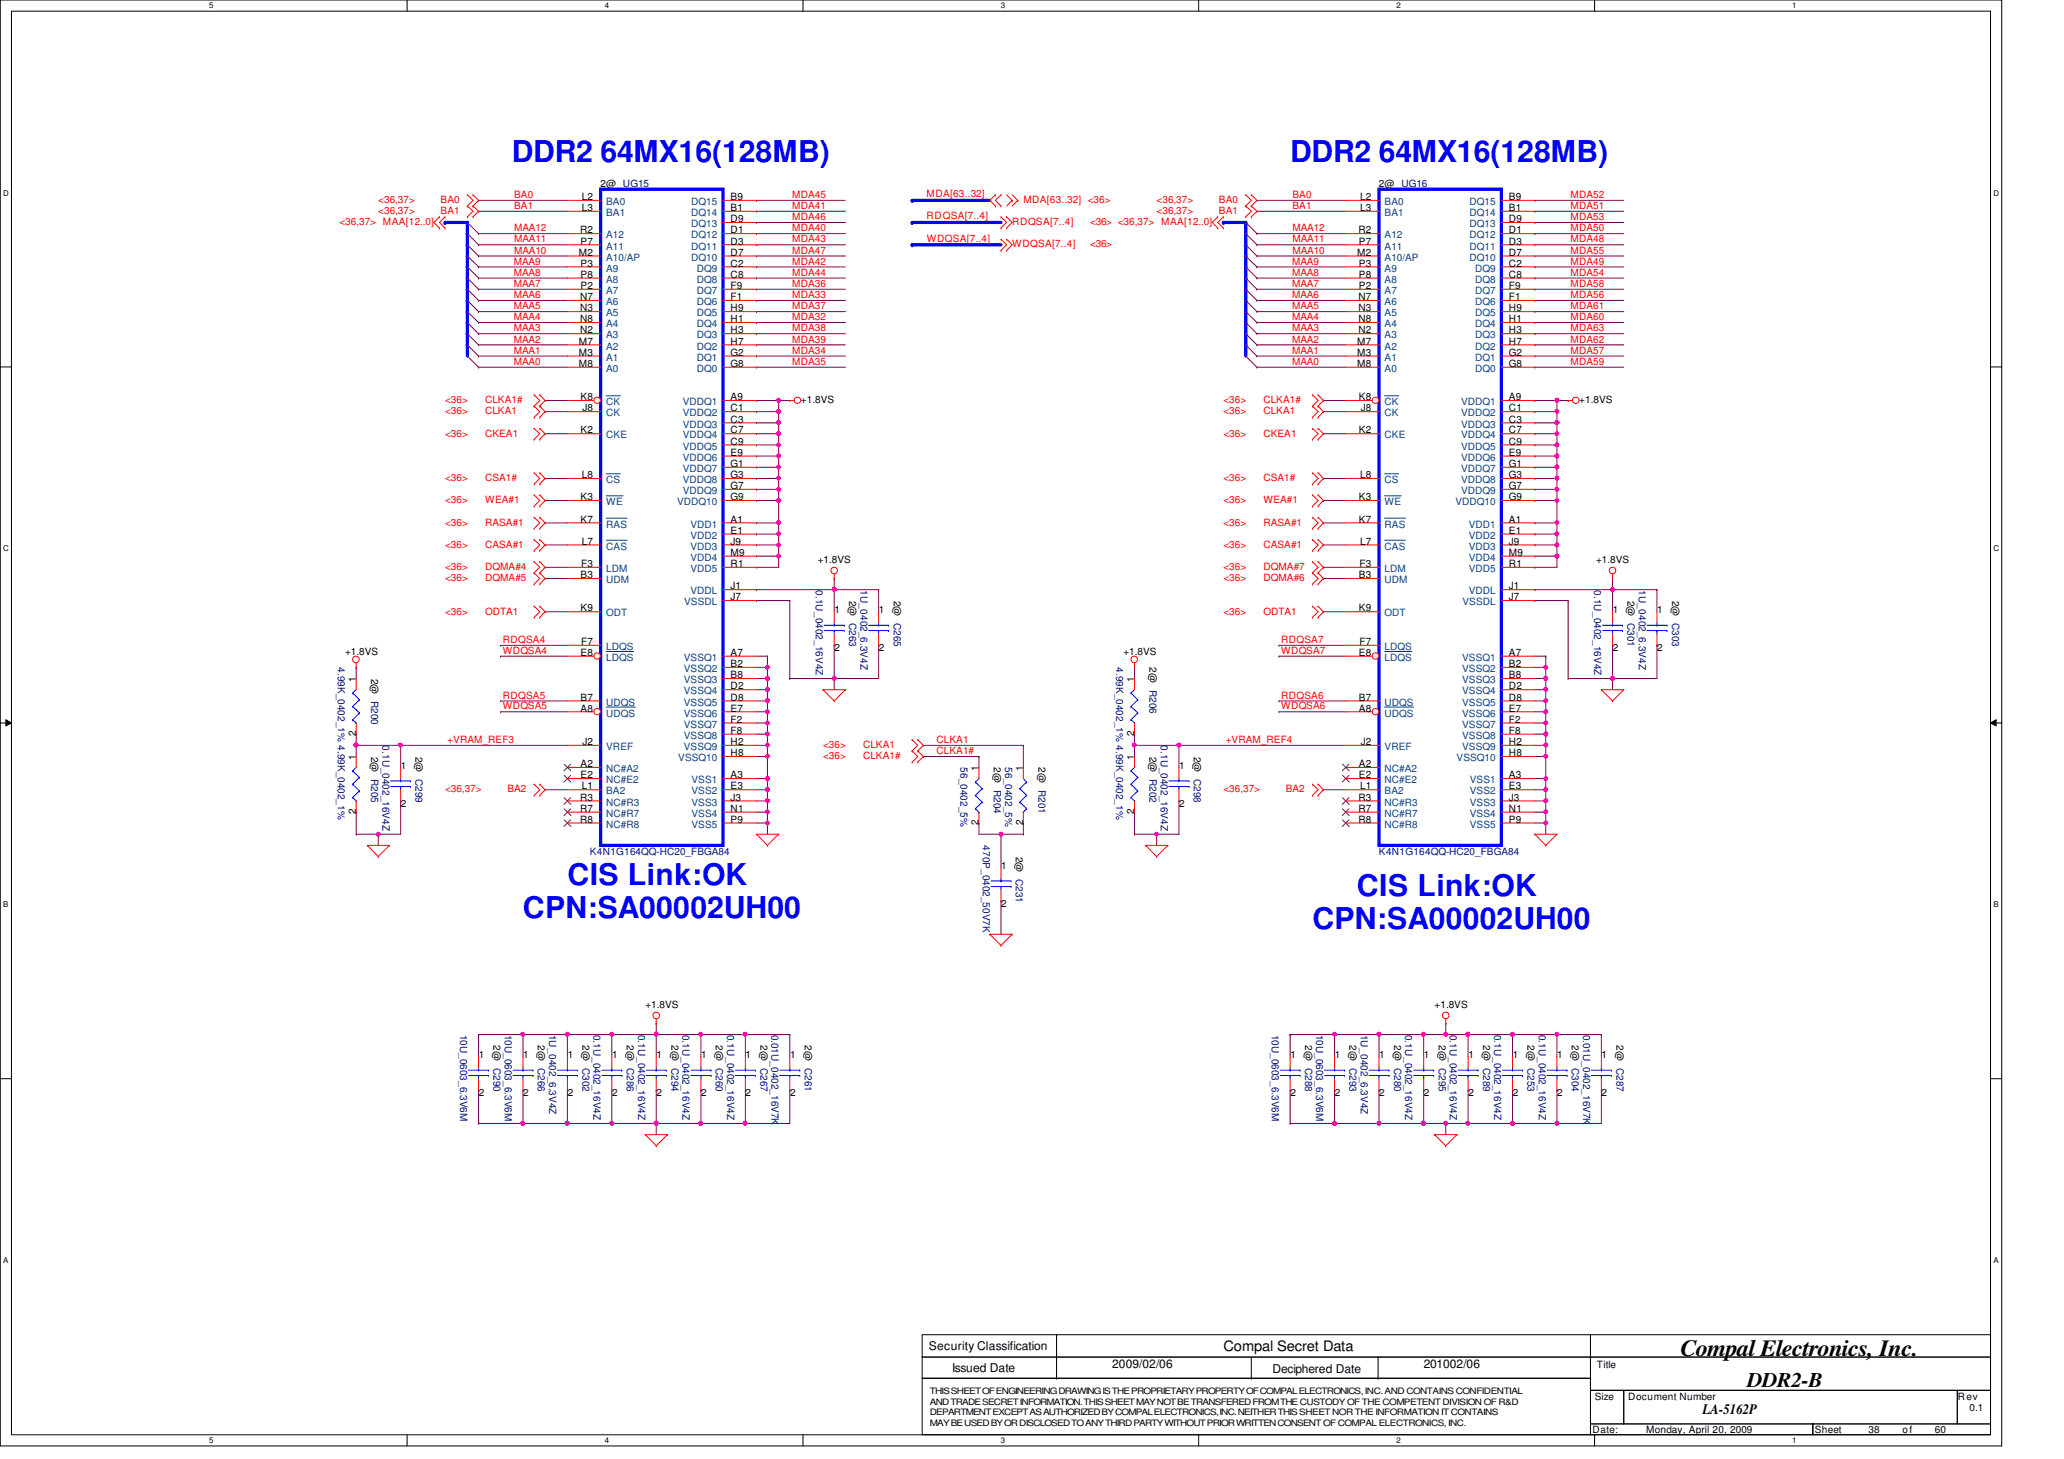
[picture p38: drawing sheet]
<svg xmlns="http://www.w3.org/2000/svg" width="297mm" height="210mm" viewBox="0 0 297 210" stroke-linecap="round" stroke-linejoin="round" font-family="sans-serif">
<defs><g id="words">
<g font-size="4.3" fill="#00f">
<text x="73.7" y="23.2">DDR2 64MX16(128MB)</text>
<text x="185.7" y="23.2">DDR2 64MX16(128MB)</text>
<text x="81.7" y="127.3">CIS Link:OK</text>
<text x="195.3" y="128.9">CIS Link:OK</text>
<text x="75.3" y="132">CPN:SA00002UH00</text>
<text x="188.9" y="133.6">CPN:SA00002UH00</text>
</g>
<text font-size="3.3" x="241.8" y="195.1">Compal Electronics, Inc.</text>
<text font-size="3" x="251.5" y="199.6">DDR2-B</text>
<g font-size="2.1">
<text x="176.1" y="194.4">Compal Secret Data</text>
<text x="245" y="203.5">LA-5162P</text>
</g>
<g font-size="1.7">
<text x="133.7" y="194.3">Security Classification</text>
<text x="137" y="197.3">Issued Date</text>
<text x="160.1" y="196.8">2009/02/06</text>
<text x="183.1" y="197.5">Deciphered Date</text>
<text x="204.9" y="196.8">201002/06</text>
</g>
<g font-size="1.4" fill="#f00">
<text x="54.4" y="29.2">&lt;36,37&gt;</text>
<text x="63.4" y="29.2">BA0</text>
<text x="74" y="28.5">BA0</text>
<text x="114" y="28.5">MDA45</text>
<text x="133.3" y="28.4">MDA[63..32]</text>
<text x="147.3" y="29.2">MDA[63..32] &lt;36&gt;</text>
<text x="166.5" y="29.2">&lt;36,37&gt;</text>
<text x="175.4" y="29.2">BA0</text>
<text x="186" y="28.5">BA0</text>
<text x="226" y="28.5">MDA52</text>
<text x="48.8" y="32.4">&lt;36,37&gt; MAA[12..0]</text>
<text x="54.4" y="30.8">&lt;36,37&gt;</text>
<text x="63.4" y="30.8">BA1</text>
<text x="74" y="34.9">MAA11</text>
<text x="74" y="30.1">BA1</text>
<text x="74" y="33.3">MAA12</text>
<text x="114" y="30.1">MDA41</text>
<text x="114" y="33.3">MDA40</text>
<text x="114" y="34.9">MDA43</text>
<text x="114" y="31.7">MDA46</text>
<text x="133.3" y="31.5">RDQSA[7..4]</text>
<text x="133.4" y="34.8">WDQSA[7..4]</text>
<text x="145.7" y="35.6">WDQSA[7..4]</text>
<text x="145.7" y="32.4">RDQSA[7..4]</text>
<text x="156.9" y="35.6">&lt;36&gt;</text>
<text x="156.9" y="32.4">&lt;36&gt; &lt;36,37&gt; MAA[12..0]</text>
<text x="166.5" y="30.8">&lt;36,37&gt;</text>
<text x="175.4" y="30.8">BA1</text>
<text x="186" y="34.9">MAA11</text>
<text x="186" y="30.1">BA1</text>
<text x="186" y="33.3">MAA12</text>
<text x="226" y="31.7">MDA53</text>
<text x="226" y="34.9">MDA48</text>
<text x="226" y="33.3">MDA50</text>
<text x="226" y="30.1">MDA51</text>
<text x="74" y="41.3">MAA7</text>
<text x="74" y="39.7">MAA8</text>
<text x="74" y="38.1">MAA9</text>
<text x="74" y="36.5">MAA10</text>
<text x="114" y="38.1">MDA42</text>
<text x="114" y="39.7">MDA44</text>
<text x="114" y="36.5">MDA47</text>
<text x="114" y="41.3">MDA36</text>
<text x="186" y="39.7">MAA8</text>
<text x="186" y="41.3">MAA7</text>
<text x="186" y="38.1">MAA9</text>
<text x="186" y="36.5">MAA10</text>
<text x="226" y="41.3">MDA58</text>
<text x="226" y="39.7">MDA54</text>
<text x="226" y="36.5">MDA55</text>
<text x="226" y="38.1">MDA49</text>
<text x="74" y="46.1">MAA4</text>
<text x="74" y="44.5">MAA5</text>
<text x="74" y="47.7">MAA3</text>
<text x="74" y="42.9">MAA6</text>
<text x="114" y="44.5">MDA37</text>
<text x="114" y="47.7">MDA38</text>
<text x="114" y="42.9">MDA33</text>
<text x="114" y="46.1">MDA32</text>
<text x="186" y="47.7">MAA3</text>
<text x="186" y="46.1">MAA4</text>
<text x="186" y="44.5">MAA5</text>
<text x="186" y="42.9">MAA6</text>
<text x="226" y="44.5">MDA61</text>
<text x="226" y="47.7">MDA63</text>
<text x="226" y="42.9">MDA56</text>
<text x="226" y="46.1">MDA60</text>
<text x="74" y="50.9">MAA1</text>
<text x="74" y="49.3">MAA2</text>
<text x="74" y="52.5">MAA0</text>
<text x="114" y="49.3">MDA39</text>
<text x="114" y="52.5">MDA35</text>
<text x="114" y="50.9">MDA34</text>
<text x="186" y="49.3">MAA2</text>
<text x="186" y="50.9">MAA1</text>
<text x="186" y="52.5">MAA0</text>
<text x="226" y="49.3">MDA62</text>
<text x="226" y="52.5">MDA59</text>
<text x="226" y="50.9">MDA57</text>
<text x="64" y="58">&lt;36&gt;</text>
<text x="64" y="59.6">&lt;36&gt;</text>
<text x="69.8" y="58">CLKA1#</text>
<text x="69.8" y="59.6">CLKA1</text>
<text x="176.1" y="58">&lt;36&gt;</text>
<text x="176.1" y="59.6">&lt;36&gt;</text>
<text x="181.8" y="58">CLKA1#</text>
<text x="181.8" y="59.6">CLKA1</text>
<text x="64" y="62.8">&lt;36&gt;</text>
<text x="69.8" y="62.8">CKEA1</text>
<text x="176.1" y="62.8">&lt;36&gt;</text>
<text x="181.8" y="62.8">CKEA1</text>
<text x="64" y="69.2">&lt;36&gt;</text>
<text x="69.8" y="69.2">CSA1#</text>
<text x="176.1" y="69.2">&lt;36&gt;</text>
<text x="181.8" y="69.2">CSA1#</text>
<text x="64" y="72.4">&lt;36&gt;</text>
<text x="64" y="75.6">&lt;36&gt;</text>
<text x="69.8" y="72.4">WEA#1</text>
<text x="69.8" y="75.6">RASA#1</text>
<text x="176.1" y="72.4">&lt;36&gt;</text>
<text x="176.1" y="75.6">&lt;36&gt;</text>
<text x="181.8" y="72.4">WEA#1</text>
<text x="181.8" y="75.6">RASA#1</text>
<text x="64" y="78.8">&lt;36&gt;</text>
<text x="64" y="82">&lt;36&gt;</text>
<text x="64" y="83.6">&lt;36&gt;</text>
<text x="69.8" y="78.8">CASA#1</text>
<text x="69.8" y="82">DQMA#4</text>
<text x="69.8" y="83.6">DQMA#5</text>
<text x="176.1" y="78.8">&lt;36&gt;</text>
<text x="176.1" y="83.6">&lt;36&gt;</text>
<text x="176.1" y="82">&lt;36&gt;</text>
<text x="181.8" y="78.8">CASA#1</text>
<text x="181.8" y="83.6">DQMA#6</text>
<text x="181.8" y="82">DQMA#7</text>
<text x="64" y="88.4">&lt;36&gt;</text>
<text x="69.8" y="88.4">ODTA1</text>
<text x="176.1" y="88.4">&lt;36&gt;</text>
<text x="181.8" y="88.4">ODTA1</text>
<text x="72.4" y="94.1">WDQSA4</text>
<text x="72.4" y="92.5">RDQSA4</text>
<text x="184.4" y="94.1">WDQSA7</text>
<text x="184.4" y="92.5">RDQSA7</text>
<text x="72.4" y="100.5">RDQSA5</text>
<text x="184.4" y="100.5">RDQSA6</text>
<text x="64.4" y="106.9">+VRAM_REF3</text>
<text x="72.4" y="102.1">WDQSA5</text>
<text x="118.4" y="107.6">&lt;36&gt;</text>
<text x="124.2" y="107.6">CLKA1</text>
<text x="134.8" y="106.9">CLKA1</text>
<text x="176.4" y="106.9">+VRAM_REF4</text>
<text x="184.4" y="102.1">WDQSA6</text>
<text x="118.4" y="109.2">&lt;36&gt;</text>
<text x="124.2" y="109.2">CLKA1#</text>
<text x="134.8" y="108.5">CLKA1#</text>
<text x="64" y="114">&lt;36,37&gt;</text>
<text x="73" y="114">BA2</text>
<text x="176.1" y="114">&lt;36,37&gt;</text>
<text x="185" y="114">BA2</text>
</g>
<g font-size="1.4">
<text x="83.7" y="28.8">L2</text>
<text x="86.4" y="27">2@ UG15</text>
<text x="105.2" y="28.8">B9</text>
<text x="195.7" y="28.8">L2</text>
<text x="198.5" y="27">2@ UG16</text>
<text x="217.2" y="28.8">B9</text>
<text x="83.5" y="33.6">R2</text>
<text x="83.6" y="35.2">P7</text>
<text x="83.7" y="30.4">L3</text>
<text x="105.2" y="30.4">B1</text>
<text x="105.2" y="32">D9</text>
<text x="105.2" y="33.6">D1</text>
<text x="105.2" y="35.2">D3</text>
<text x="195.5" y="33.6">R2</text>
<text x="195.6" y="35.2">P7</text>
<text x="195.7" y="30.4">L3</text>
<text x="217.2" y="30.4">B1</text>
<text x="217.2" y="32">D9</text>
<text x="217.2" y="33.6">D1</text>
<text x="217.2" y="35.2">D3</text>
<text x="83.3" y="36.8">M2</text>
<text x="83.6" y="38.4">P3</text>
<text x="83.6" y="40">P8</text>
<text x="83.6" y="41.6">P2</text>
<text x="105.2" y="36.8">D7</text>
<text x="105.2" y="38.4">C2</text>
<text x="105.2" y="40">C8</text>
<text x="105.2" y="41.6">F9</text>
<text x="195.3" y="36.8">M2</text>
<text x="195.6" y="38.4">P3</text>
<text x="195.6" y="40">P8</text>
<text x="195.6" y="41.6">P2</text>
<text x="217.2" y="36.8">D7</text>
<text x="217.2" y="38.4">C2</text>
<text x="217.2" y="40">C8</text>
<text x="217.2" y="41.6">F9</text>
<text x="83.5" y="43.2">N7</text>
<text x="83.5" y="44.8">N3</text>
<text x="83.5" y="46.4">N8</text>
<text x="83.5" y="48">N2</text>
<text x="105.2" y="43.2">F1</text>
<text x="105.2" y="44.8">H9</text>
<text x="105.2" y="46.4">H1</text>
<text x="105.2" y="48">H3</text>
<text x="195.5" y="43.2">N7</text>
<text x="195.5" y="44.8">N3</text>
<text x="195.5" y="46.4">N8</text>
<text x="195.5" y="48">N2</text>
<text x="217.2" y="43.2">F1</text>
<text x="217.2" y="44.8">H9</text>
<text x="217.2" y="46.4">H1</text>
<text x="217.2" y="48">H3</text>
<text x="83.3" y="52.8">M8</text>
<text x="83.3" y="51.2">M3</text>
<text x="83.3" y="49.6">M7</text>
<text x="105.2" y="49.6">H7</text>
<text x="105.2" y="51.2">G2</text>
<text x="105.2" y="52.8">G8</text>
<text x="195.3" y="52.8">M8</text>
<text x="195.3" y="51.2">M3</text>
<text x="195.3" y="49.6">M7</text>
<text x="217.2" y="49.6">H7</text>
<text x="217.2" y="51.2">G2</text>
<text x="217.2" y="52.8">G8</text>
<text x="83.6" y="57.6">K8</text>
<text x="83.8" y="59.2">J8</text>
<text x="105.2" y="57.6">A9</text>
<text x="105.2" y="59.2">C1</text>
<text x="115.3" y="58">+1.8VS</text>
<text x="195.6" y="57.6">K8</text>
<text x="195.8" y="59.2">J8</text>
<text x="217.2" y="57.6">A9</text>
<text x="217.2" y="59.2">C1</text>
<text x="227.3" y="58">+1.8VS</text>
<text x="83.6" y="62.4">K2</text>
<text x="105.2" y="60.8">C3</text>
<text x="105.2" y="62.4">C7</text>
<text x="105.2" y="64">C9</text>
<text x="105.2" y="65.6">E9</text>
<text x="195.6" y="62.4">K2</text>
<text x="217.2" y="60.8">C3</text>
<text x="217.2" y="62.4">C7</text>
<text x="217.2" y="64">C9</text>
<text x="217.2" y="65.6">E9</text>
<text x="83.6" y="72">K3</text>
<text x="83.7" y="68.8">L8</text>
<text x="105.2" y="72">G9</text>
<text x="105.2" y="67.2">G1</text>
<text x="105.2" y="68.8">G3</text>
<text x="105.2" y="70.4">G7</text>
<text x="195.6" y="72">K3</text>
<text x="195.7" y="68.8">L8</text>
<text x="217.2" y="72">G9</text>
<text x="217.2" y="67.2">G1</text>
<text x="217.2" y="68.8">G3</text>
<text x="217.2" y="70.4">G7</text>
<text x="83.6" y="75.2">K7</text>
<text x="105.2" y="75.2">A1</text>
<text x="105.2" y="76.8">E1</text>
<text x="195.6" y="75.2">K7</text>
<text x="217.2" y="75.2">A1</text>
<text x="217.2" y="76.8">E1</text>
<text x="83.6" y="83.2">B3</text>
<text x="83.6" y="81.6">F3</text>
<text x="83.7" y="78.4">L7</text>
<text x="105.2" y="78.4">J9</text>
<text x="105.2" y="80">M9</text>
<text x="105.2" y="81.6">R1</text>
<text x="117.7" y="81.1">+1.8VS</text>
<text x="195.6" y="83.2">B3</text>
<text x="195.7" y="81.6">F3</text>
<text x="195.7" y="78.4">L7</text>
<text x="217.2" y="78.4">J9</text>
<text x="217.2" y="80">M9</text>
<text x="217.2" y="81.6">R1</text>
<text x="229.7" y="81.1">+1.8VS</text>
<text x="83.6" y="88">K9</text>
<text x="105.2" y="84.8">J1</text>
<text x="105.2" y="86.4">J7</text>
<text x="120.1" y="88.2">1</text>
<text x="122.2" y="86.4" transform="rotate(90 122.2 86.4)">2@ C263</text>
<text x="126.5" y="88.2">1</text>
<text x="128.6" y="86.4" transform="rotate(90 128.6 86.4)">2@ C265</text>
<text x="195.6" y="88">K9</text>
<text x="217.2" y="84.8">J1</text>
<text x="217.2" y="86.4">J7</text>
<text x="232.1" y="88.2">1</text>
<text x="234.2" y="86.4" transform="rotate(90 234.2 86.4)">2@ C301</text>
<text x="238.5" y="88.2">1</text>
<text x="240.7" y="86.4" transform="rotate(90 240.7 86.4)">2@ C303</text>
<text x="49.7" y="94.2">+1.8VS</text>
<text x="83.6" y="94.4">E8</text>
<text x="83.6" y="92.8">F7</text>
<text x="105.2" y="94.4">A7</text>
<text x="105.2" y="96">B2</text>
<text x="120.1" y="93.7">2</text>
<text x="126.5" y="93.7">2</text>
<text x="161.7" y="94.2">+1.8VS</text>
<text x="195.6" y="94.4">E8</text>
<text x="195.7" y="92.8">F7</text>
<text x="217.2" y="94.4">A7</text>
<text x="217.2" y="96">B2</text>
<text x="232.1" y="93.7">2</text>
<text x="238.5" y="93.7">2</text>
<text x="51.2" y="98.1" transform="rotate(-90 51.2 98.1)">1</text>
<text x="53.4" y="97.6" transform="rotate(90 53.4 97.6)">2@ R200</text>
<text x="83.6" y="100.8">B7</text>
<text x="105.2" y="97.6">B8</text>
<text x="105.2" y="99.2">D2</text>
<text x="105.2" y="100.8">D8</text>
<text x="163.2" y="98.1" transform="rotate(-90 163.2 98.1)">1</text>
<text x="165.4" y="96" transform="rotate(90 165.4 96)">2@ R206</text>
<text x="195.6" y="100.8">B7</text>
<text x="217.2" y="97.6">B8</text>
<text x="217.2" y="99.2">D2</text>
<text x="217.2" y="100.8">D8</text>
<text x="51.2" y="105.9" transform="rotate(-90 51.2 105.9)">2</text>
<text x="83.6" y="102.4">A8</text>
<text x="83.8" y="107.2">J2</text>
<text x="105.2" y="102.4">E7</text>
<text x="105.2" y="104">F2</text>
<text x="105.2" y="105.6">F8</text>
<text x="105.2" y="107.2">H2</text>
<text x="163.2" y="105.9" transform="rotate(-90 163.2 105.9)">2</text>
<text x="195.6" y="102.4">A8</text>
<text x="195.8" y="107.2">J2</text>
<text x="217.2" y="102.4">E7</text>
<text x="217.2" y="104">F2</text>
<text x="217.2" y="105.6">F8</text>
<text x="217.2" y="107.2">H2</text>
<text x="51.2" y="109.3" transform="rotate(-90 51.2 109.3)">1</text>
<text x="53.4" y="108.8" transform="rotate(90 53.4 108.8)">2@ R205</text>
<text x="57.7" y="110.6">1</text>
<text x="59.8" y="108.8" transform="rotate(90 59.8 108.8)">2@ C299</text>
<text x="83.6" y="110.4">A2</text>
<text x="83.6" y="112">E2</text>
<text x="83.7" y="113.6">L1</text>
<text x="105.2" y="108.8">H8</text>
<text x="105.2" y="112">A3</text>
<text x="105.2" y="113.6">E3</text>
<text x="140.8" y="110.9" transform="rotate(-90 140.8 110.9)">1</text>
<text x="143" y="110.4" transform="rotate(90 143 110.4)">2@ R204</text>
<text x="147.2" y="110.9" transform="rotate(-90 147.2 110.9)">1</text>
<text x="149.4" y="110.4" transform="rotate(90 149.4 110.4)">2@ R201</text>
<text x="163.2" y="109.3" transform="rotate(-90 163.2 109.3)">1</text>
<text x="165.4" y="108.8" transform="rotate(90 165.4 108.8)">2@ R202</text>
<text x="169.7" y="110.6">1</text>
<text x="171.8" y="108.8" transform="rotate(90 171.8 108.8)">2@ C298</text>
<text x="195.6" y="110.4">A2</text>
<text x="195.6" y="112">E2</text>
<text x="195.7" y="113.6">L1</text>
<text x="217.2" y="108.8">H8</text>
<text x="217.2" y="112">A3</text>
<text x="217.2" y="113.6">E3</text>
<text x="51.2" y="117.1" transform="rotate(-90 51.2 117.1)">2</text>
<text x="57.7" y="116.1">2</text>
<text x="83.5" y="118.4">R8</text>
<text x="83.5" y="115.2">R3</text>
<text x="83.5" y="116.8">R7</text>
<text x="105.2" y="115.2">J3</text>
<text x="105.2" y="116.8">N1</text>
<text x="105.2" y="118.4">P9</text>
<text x="140.8" y="118.7" transform="rotate(-90 140.8 118.7)">2</text>
<text x="147.2" y="118.7" transform="rotate(-90 147.2 118.7)">2</text>
<text x="163.2" y="117.1" transform="rotate(-90 163.2 117.1)">2</text>
<text x="169.7" y="116.1">2</text>
<text x="195.5" y="118.4">R8</text>
<text x="195.5" y="115.2">R3</text>
<text x="195.5" y="116.8">R7</text>
<text x="217.2" y="115.2">J3</text>
<text x="217.2" y="116.8">N1</text>
<text x="217.2" y="118.4">P9</text>
<text x="144.1" y="125">1</text>
<text x="146.2" y="123.2" transform="rotate(90 146.2 123.2)">2@ C231</text>
<text x="144.1" y="130.5">2</text>
<text x="92.9" y="145.1">+1.8VS</text>
<text x="206.5" y="145.1">+1.8VS</text>
<text x="68.9" y="152.2">1</text>
<text x="71" y="150.4" transform="rotate(90 71 150.4)">2@ C290</text>
<text x="75.3" y="152.2">1</text>
<text x="77.4" y="150.4" transform="rotate(90 77.4 150.4)">2@ C266</text>
<text x="81.7" y="152.2">1</text>
<text x="83.8" y="150.4" transform="rotate(90 83.8 150.4)">2@ C302</text>
<text x="88.1" y="152.2">1</text>
<text x="90.2" y="150.4" transform="rotate(90 90.2 150.4)">2@ C286</text>
<text x="94.5" y="152.2">1</text>
<text x="96.6" y="150.4" transform="rotate(90 96.6 150.4)">2@ C294</text>
<text x="100.9" y="152.2">1</text>
<text x="103" y="150.4" transform="rotate(90 103 150.4)">2@ C260</text>
<text x="107.3" y="152.2">1</text>
<text x="109.4" y="150.4" transform="rotate(90 109.4 150.4)">2@ C267</text>
<text x="113.7" y="152.2">1</text>
<text x="115.8" y="150.4" transform="rotate(90 115.8 150.4)">2@ C261</text>
<text x="185.7" y="152.2">1</text>
<text x="187.8" y="150.4" transform="rotate(90 187.8 150.4)">2@ C288</text>
<text x="192.1" y="152.2">1</text>
<text x="194.2" y="150.4" transform="rotate(90 194.2 150.4)">2@ C293</text>
<text x="198.5" y="152.2">1</text>
<text x="200.7" y="150.4" transform="rotate(90 200.7 150.4)">2@ C280</text>
<text x="204.9" y="152.2">1</text>
<text x="207" y="150.4" transform="rotate(90 207 150.4)">2@ C295</text>
<text x="211.3" y="152.2">1</text>
<text x="213.4" y="150.4" transform="rotate(90 213.4 150.4)">2@ C289</text>
<text x="217.7" y="152.2">1</text>
<text x="219.8" y="150.4" transform="rotate(90 219.8 150.4)">2@ C253</text>
<text x="224.1" y="152.2">1</text>
<text x="226.2" y="150.4" transform="rotate(90 226.2 150.4)">2@ C304</text>
<text x="230.5" y="152.2">1</text>
<text x="232.7" y="150.4" transform="rotate(90 232.7 150.4)">2@ C287</text>
<text x="68.9" y="157.7">2</text>
<text x="75.3" y="157.7">2</text>
<text x="81.7" y="157.7">2</text>
<text x="88.1" y="157.7">2</text>
<text x="94.5" y="157.7">2</text>
<text x="100.9" y="157.7">2</text>
<text x="107.3" y="157.7">2</text>
<text x="113.7" y="157.7">2</text>
<text x="185.7" y="157.7">2</text>
<text x="192.1" y="157.7">2</text>
<text x="198.5" y="157.7">2</text>
<text x="204.9" y="157.7">2</text>
<text x="211.3" y="157.7">2</text>
<text x="217.7" y="157.7">2</text>
<text x="224.1" y="157.7">2</text>
<text x="230.5" y="157.7">2</text>
<text x="229.8" y="196.8">Title</text>
<text x="229.5" y="201.4">Size</text>
<text x="234.3" y="201.4">Document Number</text>
<text x="281.8" y="201.4">Rev</text>
<text x="283.5" y="203">0.1</text>
<text x="229.2" y="206.2">Date:</text>
<text x="236.9" y="206.2">Monday, April 20, 2009</text>
<text x="261.2" y="206.2">Sheet</text>
<text x="268.9" y="206.2">38</text>
<text x="273.8" y="206.2">of</text>
<text x="278.5" y="206.2">60</text>
</g>
<g font-size="1.4" fill="#004080">
<text x="87.2" y="29.5">BA0</text>
<text x="99.5" y="29.5">DQ15</text>
<text x="199.3" y="29.5">BA0</text>
<text x="211.5" y="29.5">DQ15</text>
<text x="87.2" y="31.1">BA1</text>
<text x="87.2" y="35.9">A11</text>
<text x="87.2" y="34.3">A12</text>
<text x="99.5" y="31.1">DQ14</text>
<text x="99.5" y="32.7">DQ13</text>
<text x="99.5" y="34.3">DQ12</text>
<text x="99.5" y="35.9">DQ11</text>
<text x="199.3" y="31.1">BA1</text>
<text x="199.3" y="35.9">A11</text>
<text x="199.3" y="34.3">A12</text>
<text x="211.5" y="31.1">DQ14</text>
<text x="211.5" y="32.7">DQ13</text>
<text x="211.5" y="34.3">DQ12</text>
<text x="211.5" y="35.9">DQ11</text>
<text x="87.2" y="37.5">A10/AP</text>
<text x="87.2" y="39.1">A9</text>
<text x="87.2" y="40.7">A8</text>
<text x="99.5" y="37.5">DQ10</text>
<text x="100.3" y="39.1">DQ9</text>
<text x="100.3" y="40.7">DQ8</text>
<text x="199.3" y="37.5">A10/AP</text>
<text x="199.3" y="39.1">A9</text>
<text x="199.3" y="40.7">A8</text>
<text x="211.5" y="37.5">DQ10</text>
<text x="212.3" y="39.1">DQ9</text>
<text x="212.3" y="40.7">DQ8</text>
<text x="87.2" y="42.3">A7</text>
<text x="87.2" y="43.9">A6</text>
<text x="87.2" y="45.5">A5</text>
<text x="87.2" y="47.1">A4</text>
<text x="100.3" y="42.3">DQ7</text>
<text x="100.3" y="43.9">DQ6</text>
<text x="100.3" y="45.5">DQ5</text>
<text x="100.3" y="47.1">DQ4</text>
<text x="199.3" y="42.3">A7</text>
<text x="199.3" y="43.9">A6</text>
<text x="199.3" y="45.5">A5</text>
<text x="199.3" y="47.1">A4</text>
<text x="212.3" y="42.3">DQ7</text>
<text x="212.3" y="43.9">DQ6</text>
<text x="212.3" y="45.5">DQ5</text>
<text x="212.3" y="47.1">DQ4</text>
<text x="87.2" y="48.7">A3</text>
<text x="87.2" y="53.5">A0</text>
<text x="87.2" y="51.9">A1</text>
<text x="87.2" y="50.3">A2</text>
<text x="100.3" y="48.7">DQ3</text>
<text x="100.3" y="50.3">DQ2</text>
<text x="100.3" y="51.9">DQ1</text>
<text x="100.3" y="53.5">DQ0</text>
<text x="199.3" y="48.7">A3</text>
<text x="199.3" y="53.5">A0</text>
<text x="199.3" y="51.9">A1</text>
<text x="199.3" y="50.3">A2</text>
<text x="212.3" y="48.7">DQ3</text>
<text x="212.3" y="50.3">DQ2</text>
<text x="212.3" y="51.9">DQ1</text>
<text x="212.3" y="53.5">DQ0</text>
<text x="87.2" y="59.9">CK</text>
<text x="87.2" y="58.3">CK</text>
<text x="98.3" y="58.3">VDDQ1</text>
<text x="98.3" y="59.9">VDDQ2</text>
<text x="199.3" y="59.9">CK</text>
<text x="199.3" y="58.3">CK</text>
<text x="210.3" y="58.3">VDDQ1</text>
<text x="210.3" y="59.9">VDDQ2</text>
<text x="87.2" y="63.1">CKE</text>
<text x="98.3" y="61.5">VDDQ3</text>
<text x="98.3" y="63.1">VDDQ4</text>
<text x="98.3" y="64.7">VDDQ5</text>
<text x="199.3" y="63.1">CKE</text>
<text x="210.3" y="61.5">VDDQ3</text>
<text x="210.3" y="63.1">VDDQ4</text>
<text x="210.3" y="64.7">VDDQ5</text>
<text x="87.2" y="69.5">CS</text>
<text x="98.3" y="66.3">VDDQ6</text>
<text x="98.3" y="67.9">VDDQ7</text>
<text x="98.3" y="69.5">VDDQ8</text>
<text x="98.3" y="71.1">VDDQ9</text>
<text x="199.3" y="69.5">CS</text>
<text x="210.3" y="66.3">VDDQ6</text>
<text x="210.3" y="67.9">VDDQ7</text>
<text x="210.3" y="69.5">VDDQ8</text>
<text x="210.3" y="71.1">VDDQ9</text>
<text x="87.2" y="75.9">RAS</text>
<text x="87.2" y="72.7">WE</text>
<text x="97.4" y="72.7">VDDQ10</text>
<text x="99.4" y="75.9">VDD1</text>
<text x="99.4" y="77.5">VDD2</text>
<text x="199.3" y="75.9">RAS</text>
<text x="199.3" y="72.7">WE</text>
<text x="209.5" y="72.7">VDDQ10</text>
<text x="211.4" y="75.9">VDD1</text>
<text x="211.4" y="77.5">VDD2</text>
<text x="87.2" y="82.3">LDM</text>
<text x="87.2" y="83.9">UDM</text>
<text x="87.2" y="79.1">CAS</text>
<text x="99.4" y="79.1">VDD3</text>
<text x="99.4" y="80.7">VDD4</text>
<text x="99.4" y="82.3">VDD5</text>
<text x="199.3" y="82.3">LDM</text>
<text x="199.3" y="83.9">UDM</text>
<text x="199.3" y="79.1">CAS</text>
<text x="211.4" y="79.1">VDD3</text>
<text x="211.4" y="80.7">VDD4</text>
<text x="211.4" y="82.3">VDD5</text>
<text x="87.2" y="88.7">ODT</text>
<text x="98.5" y="87.1">VSSDL</text>
<text x="99.4" y="85.5">VDDL</text>
<text x="199.3" y="88.7">ODT</text>
<text x="210.5" y="87.1">VSSDL</text>
<text x="211.4" y="85.5">VDDL</text>
<text x="87.2" y="95.1">LDQS</text>
<text x="87.2" y="93.5">LDQS</text>
<text x="98.4" y="95.1">VSSQ1</text>
<text x="199.3" y="95.1">LDQS</text>
<text x="199.3" y="93.5">LDQS</text>
<text x="210.4" y="95.1">VSSQ1</text>
<text x="87.2" y="101.5">UDQS</text>
<text x="98.4" y="96.7">VSSQ2</text>
<text x="98.4" y="98.3">VSSQ3</text>
<text x="98.4" y="99.9">VSSQ4</text>
<text x="98.4" y="101.5">VSSQ5</text>
<text x="199.3" y="101.5">UDQS</text>
<text x="210.4" y="96.7">VSSQ2</text>
<text x="210.4" y="98.3">VSSQ3</text>
<text x="210.4" y="99.9">VSSQ4</text>
<text x="210.4" y="101.5">VSSQ5</text>
<text x="87.2" y="107.9">VREF</text>
<text x="87.2" y="103.1">UDQS</text>
<text x="98.4" y="103.1">VSSQ6</text>
<text x="98.4" y="104.7">VSSQ7</text>
<text x="98.4" y="106.3">VSSQ8</text>
<text x="98.4" y="107.9">VSSQ9</text>
<text x="199.3" y="107.9">VREF</text>
<text x="199.3" y="103.1">UDQS</text>
<text x="210.4" y="103.1">VSSQ6</text>
<text x="210.4" y="104.7">VSSQ7</text>
<text x="210.4" y="106.3">VSSQ8</text>
<text x="210.4" y="107.9">VSSQ9</text>
<text x="87.2" y="111.1">NC#A2</text>
<text x="87.2" y="112.7">NC#E2</text>
<text x="97.6" y="109.5">VSSQ10</text>
<text x="99.5" y="112.7">VSS1</text>
<text x="199.3" y="111.1">NC#A2</text>
<text x="199.3" y="112.7">NC#E2</text>
<text x="209.6" y="109.5">VSSQ10</text>
<text x="211.5" y="112.7">VSS1</text>
<text x="87.2" y="119.1">NC#R8</text>
<text x="87.2" y="114.3">BA2</text>
<text x="87.2" y="115.9">NC#R3</text>
<text x="87.2" y="117.5">NC#R7</text>
<text x="99.5" y="114.3">VSS2</text>
<text x="99.5" y="115.9">VSS3</text>
<text x="99.5" y="117.5">VSS4</text>
<text x="99.5" y="119.1">VSS5</text>
<text x="199.3" y="119.1">NC#R8</text>
<text x="199.3" y="114.3">BA2</text>
<text x="199.3" y="115.9">NC#R3</text>
<text x="199.3" y="117.5">NC#R7</text>
<text x="211.5" y="114.3">VSS2</text>
<text x="211.5" y="115.9">VSS3</text>
<text x="211.5" y="117.5">VSS4</text>
<text x="211.5" y="119.1">VSS5</text>
</g>
<g font-size="1.4" fill="#000080">
<text x="117.4" y="84.8" transform="rotate(90 117.4 84.8)">0.1U_0402_16V4Z</text>
<text x="123.8" y="84.8" transform="rotate(90 123.8 84.8)">1U_0402_6.3V4Z</text>
<text x="229.4" y="84.8" transform="rotate(90 229.4 84.8)">0.1U_0402_16V4Z</text>
<text x="235.8" y="84.8" transform="rotate(90 235.8 84.8)">1U_0402_6.3V4Z</text>
<text x="48.6" y="96" transform="rotate(90 48.6 96)">4.99K_0402_1% 4.99K_0402_1%</text>
<text x="160.7" y="96" transform="rotate(90 160.7 96)">4.99K_0402_1% 4.99K_0402_1%</text>
<text x="55" y="107.2" transform="rotate(90 55 107.2)">0.1U_0402_16V4Z</text>
<text x="167" y="107.2" transform="rotate(90 167 107.2)">0.1U_0402_16V4Z</text>
<text x="138.2" y="110.4" transform="rotate(90 138.2 110.4)">56_0402_5%</text>
<text x="144.6" y="110.4" transform="rotate(90 144.6 110.4)">56_0402_5%</text>
<text x="84.9" y="123">K4N1G164QQ-HC20_FBGA84</text>
<text x="141.4" y="121.6" transform="rotate(90 141.4 121.6)">470P_0402_50V7K</text>
<text x="198.5" y="123">K4N1G164QQ-HC20_FBGA84</text>
<text x="66.2" y="148.8" transform="rotate(90 66.2 148.8)">10U_0603_6.3V6M</text>
<text x="72.6" y="148.8" transform="rotate(90 72.6 148.8)">10U_0603_6.3V6M</text>
<text x="79" y="148.8" transform="rotate(90 79 148.8)">1U_0402_6.3V4Z</text>
<text x="85.4" y="148.8" transform="rotate(90 85.4 148.8)">0.1U_0402_16V4Z</text>
<text x="91.8" y="148.8" transform="rotate(90 91.8 148.8)">0.1U_0402_16V4Z</text>
<text x="98.2" y="148.8" transform="rotate(90 98.2 148.8)">0.1U_0402_16V4Z</text>
<text x="104.6" y="148.8" transform="rotate(90 104.6 148.8)">0.1U_0402_16V4Z</text>
<text x="111" y="148.8" transform="rotate(90 111 148.8)">0.01U_0402_16V7K</text>
<text x="183" y="148.8" transform="rotate(90 183 148.8)">10U_0603_6.3V6M</text>
<text x="189.4" y="148.8" transform="rotate(90 189.4 148.8)">10U_0603_6.3V6M</text>
<text x="195.8" y="148.8" transform="rotate(90 195.8 148.8)">1U_0402_6.3V4Z</text>
<text x="202.2" y="148.8" transform="rotate(90 202.2 148.8)">0.1U_0402_16V4Z</text>
<text x="208.7" y="148.8" transform="rotate(90 208.7 148.8)">0.1U_0402_16V4Z</text>
<text x="215" y="148.8" transform="rotate(90 215 148.8)">0.1U_0402_16V4Z</text>
<text x="221.4" y="148.8" transform="rotate(90 221.4 148.8)">0.1U_0402_16V4Z</text>
<text x="227.8" y="148.8" transform="rotate(90 227.8 148.8)">0.01U_0402_16V7K</text>
</g>
<g font-size="1.3">
<text x="133.8" y="200.6">THIS SHEET OF ENGINEERING DRAWING IS THE PROPRIETARY PROPERTY OF COMPAL ELECTRONICS, INC. AND CONTAINS CONFIDENTIAL</text>
<text x="133.8" y="202.1">AND TRADE SECRET INFORMATION. THIS SHEET MAY NOT BETRANSFERED FROM THE CUSTODY OF THE COMPETENT DIVISION OF R&amp;D</text>
<text x="133.8" y="203.6">DEPARTMENT EXCEPT AS AUTHORIZED BY COMPAL ELECTRONICS, INC. NEITHER THIS SHEET NOR THE INFORMATION IT CONTAINS</text>
<text x="133.8" y="205.1">MAY BE USED BY OR DISCLOSED TO ANY THIRD PARTY WITHOUT PRIOR WRITTEN CONSENT OF COMPAL ELECTRONICS, INC.</text>
</g>
<g font-size="1.1">
<text x="30.1" y="1.1">5</text>
<text x="87" y="1.1">4</text>
<text x="144" y="1.1">3</text>
<text x="201" y="1.1">2</text>
<text x="257.9" y="1.1">1</text>
<text x=".5" y="28.2">D</text>
<text x="286.9" y="28.2">D</text>
<text x=".5" y="79.3">C</text>
<text x="286.9" y="79.3">C</text>
<text x=".5" y="130.6">B</text>
<text x="286.9" y="130.6">B</text>
<text x=".5" y="181.7">A</text>
<text x="286.9" y="181.7">A</text>
<text x="30.1" y="207.6">5</text>
<text x="87" y="207.6">4</text>
<text x="144" y="207.6">3</text>
<text x="201" y="207.6">2</text>
<text x="257.9" y="207.6">1</text>
</g>
</g></defs>
<path d="M0 0h288.1v208h-288.1zM1.6 1.6h284.9v204.8h-284.9z" fill="none" stroke="#000" stroke-width=".14"/>
<g fill="#fff">
<path d="M30.1 .2h.6v1.2h-.6z"/>
<path d="M30.1 206.6h.6v1.2h-.6z"/>
</g>
<path d="M58.6 0v1.6M58.6 206.4v1.6" fill="none" stroke="#000" stroke-width=".14"/>
<g fill="#fff">
<path d="M87 .2h.6v1.2h-.6z"/>
<path d="M87 206.6h.6v1.2h-.6z"/>
</g>
<path d="M115.6 0v1.6M115.6 206.4v1.6" fill="none" stroke="#000" stroke-width=".14"/>
<g fill="#fff">
<path d="M144 .2h.6v1.2h-.6z"/>
<path d="M144 206.6h.6v1.2h-.6z"/>
</g>
<path d="M172.5 0v1.6M172.5 206.4v1.6" fill="none" stroke="#000" stroke-width=".14"/>
<g fill="#fff">
<path d="M201 .2h.5v1.2h-.5z"/>
<path d="M201 206.6h.5v1.2h-.5z"/>
</g>
<path d="M229.5 0v1.6M229.5 206.4v1.6" fill="none" stroke="#000" stroke-width=".14"/>
<g fill="#fff">
<path d="M257.9 .2h.6v1.2h-.6z"/>
<path d="M257.9 206.6h.6v1.2h-.6z"/>
<path d="M.5 27.2h.7v1.2h-.7z"/>
<path d="M286.9 27.2h.8v1.2h-.8z"/>
<path d="M.5 78.4h.7v1.1h-.7z"/>
<path d="M286.9 78.4h.8v1.1h-.8z"/>
</g>
<path d="M0 52.8h1.6M286.5 52.8h1.6" fill="none" stroke="#000" stroke-width=".14"/>
<g fill="#fff">
<path d="M.5 129.6h.7v1.2h-.7z"/>
<path d="M286.9 129.6h.7v1.2h-.7z"/>
</g>
<path d="M0 104h1.6M.8 103.5l.8 .5-.8 .4zM286.5 104l.8-.5v.9zM286.5 104h1.6" fill="none" stroke="#000" stroke-width=".14"/>
<path d="M.8 103.5l.8 .5-.8 .4zM286.5 104l.8-.5v.9z" fill="#000"/>
<g fill="#fff">
<path d="M.5 180.8h.7v1.1h-.7z"/>
<path d="M286.9 180.8h.7v1.1h-.7z"/>
</g>
<path d="M0 155.2h1.6M286.5 155.2h1.6" fill="none" stroke="#000" stroke-width=".14"/>
<g fill="none" stroke="#800040" stroke-width=".14">
<path d="M68.9 35.2h.1M68.9 30.4h.1M68.9 28.8h.1M68.9 38.4h.1M68.9 36.8h.1M68.9 33.6h.1M68.9 35.2h12.8M68.9 30.4h12.8M68.9 28.8h12.8M68.9 38.4h12.8M68.9 36.8h12.8M68.9 33.6h12.8"/>
<path d="M180.9 36.8h.1M180.9 38.4h.1M180.9 35.2h.1M180.9 30.4h.1M180.9 28.8h.1M180.9 33.6h.1M180.9 35.2h12.8M180.9 30.4h12.8M180.9 28.8h12.8M180.9 38.4h12.8M180.9 36.8h12.8M180.9 33.6h12.8"/>
<path d="M68.9 51.2h.1M68.9 49.6h.1M68.9 52.8h.1M68.9 46.4h.1M68.9 41.6h.1M68.9 40h.1M68.9 44.8h.1M68.9 48h.1M68.9 43.2h.1M68.9 51.2h12.8M68.9 49.6h12.8M68.9 52.8h12.8"/>
<path d="M68.9 46.4h12.8M68.9 41.6h12.8M68.9 40h12.8M68.9 44.8h12.8M68.9 48h12.8M68.9 43.2h12.8M78.4 59.2h.1M78.4 57.6h.1M78.4 59.2h3.3M78.4 57.6h3.3M108.9 59.2h.1M108.9 57.6h.1"/>
<path d="M108.9 59.2h3.2M108.9 57.6h4.8M112.1 59.2h.1M112.1 57.6h.1M112.1 57.6v24h-3.2M113.7 57.6h.1M180.9 49.6h.1M180.9 51.2h.1M180.9 52.8h.1M180.9 48h.1M180.9 46.4h.1M180.9 44.8h.1"/>
<path d="M180.9 40h.1M180.9 41.6h.1M180.9 43.2h.1M180.9 51.2h12.8M180.9 49.6h12.8M180.9 52.8h12.8M180.9 46.4h12.8M180.9 41.6h12.8M180.9 40h12.8M180.9 44.8h12.8M180.9 48h12.8M180.9 43.2h12.8"/>
<path d="M190.5 59.2h.1M190.5 57.6h.1M190.5 59.2h3.2M190.5 57.6h3.2M220.9 59.2h.1M220.9 59.2h3.2M224.1 59.2h.1M224.1 59.2v19.2h-3.2M224.1 57.6h1.6M225.7 57.6h.1M78.4 62.4h.1M78.4 78.4h.1"/>
<path d="M78.4 68.8h.1M78.4 72h.1M78.4 75.2h.1M78.4 68.8h3.3M78.4 62.4h3.3M78.4 78.4h3.3M78.4 72h3.3M78.4 75.2h3.3M108.9 60.8h.1M108.9 67.2h.1M108.9 68.8h.1M108.9 62.4h.1"/>
<path d="M108.9 65.6h.1M108.9 64h.1M108.9 78.4h.1M108.9 72h.1M108.9 75.2h.1M108.9 70.4h.1M108.9 76.8h.1M108.9 76.8h3.2M108.9 68.8h3.2M108.9 60.8h3.2M108.9 62.4h3.2M108.9 78.4h3.2"/>
<path d="M108.9 72h3.2M108.9 75.2h3.2M108.9 67.2h3.2M108.9 65.6h3.2M108.9 64h3.2M108.9 70.4h3.2M112.1 78.4h.1M112.1 67.2h.1M112.1 62.4h.1M112.1 60.8h.1M112.1 64h.1M112.1 68.8h.1"/>
<path d="M112.1 70.4h.1M112.1 75.2h.1M112.1 72h.1M112.1 76.8h.1M112.1 65.6h.1M190.5 62.4h.1M190.5 68.8h.1M190.5 78.4h.1M190.5 72h.1M190.5 75.2h.1M190.5 68.8h3.2M190.5 62.4h3.2"/>
<path d="M190.5 78.4h3.2M190.5 72h3.2M190.5 75.2h3.2M220.9 76.8h.1M220.9 68.8h.1M220.9 60.8h.1M220.9 64h.1M220.9 67.2h.1M220.9 62.4h.1M220.9 70.4h.1M220.9 65.6h.1M220.9 75.2h.1"/>
<path d="M220.9 78.4h.1M220.9 72h.1M220.9 76.8h3.2M220.9 68.8h3.2M220.9 60.8h3.2M220.9 62.4h3.2M220.9 72h3.2M220.9 75.2h3.2M220.9 67.2h3.2M220.9 65.6h3.2M220.9 64h3.2M220.9 70.4h3.2"/>
<path d="M224.1 75.2h.1M224.1 67.2h.1M224.1 62.4h.1M224.1 60.8h.1M224.1 68.8h.1M224.1 64h.1M224.1 76.8h.1M224.1 70.4h.1M224.1 65.6h.1M224.1 72h.1M78.4 81.6h.1M78.4 88h.1"/>
<path d="M78.4 83.2h.1M78.4 88h3.3M78.4 83.2h3.3M78.4 81.6h3.3M108.9 86.4h.1M108.9 84.8h.1M108.9 81.6h.1M108.9 97.6h1.5M108.9 84.8h11.2M108.9 99.2h1.5M108.9 86.4h4.8M108.9 96h1.5"/>
<path d="M108.9 94.4h1.5M110.4 97.6h.1M110.4 96h.1M110.4 99.2h.1M110.4 94.4h.1M110.4 94.4v20.8M112.1 80h.1M113.7 86.4h.1M113.7 97.6h.1M113.7 97.6h6.4M113.7 86.4v11.2M120.1 84.8h.1"/>
<path d="M120.1 84.8v3.2M126.4 84.8h.1M126.4 84.8v3.2M190.5 88h.1M190.5 83.2h.1M190.5 81.6h.1M190.5 88h3.2M190.5 83.2h3.2M190.5 81.6h3.2M220.9 86.4h.1M220.9 84.8h.1M220.9 81.6h.1"/>
<path d="M220.9 84.8h17.6M220.9 99.2h1.6M220.9 86.4h4.8M220.9 96h1.6M220.9 94.4h1.6M222.5 99.2h.1M222.5 96h.1M222.5 94.4h.1M222.5 97.6h.1M222.5 94.4v1.6M222.5 97.6v6.4M224.1 80h.1"/>
<path d="M224.1 80v1.6h-3.2M225.7 86.4h.1M225.7 97.6h.1M225.7 86.4v11.2M232.1 84.8h.1M232.1 92.8h.1M232.1 97.6h.1M232.1 83.2h.1M232.1 83.2v4.8M232.1 92.8v4.8M238.5 84.8h.1M238.5 92.8h.1"/>
<path d="M238.5 92.8v4.8h-12.8M238.5 84.8v3.2M51.3 116.8h.1M51.3 105.6h.1M51.3 107.2h.1M51.3 107.2h30.4M51.3 105.6v3.2M51.3 116.8v3.2M57.7 107.2h.1M57.7 115.2h.1M57.7 107.2v3.2M57.7 115.2v4.8h-3.3"/>
<path d="M108.9 104h1.5M108.9 107.2h1.5M108.9 112h1.5M108.9 116.8h1.5M108.9 115.2h1.5M108.9 118.4h1.5M108.9 100.8h1.5M108.9 105.6h1.5M108.9 102.4h1.5M108.9 108.8h1.5M108.9 113.6h1.5M110.4 104h.1"/>
<path d="M110.4 107.2h.1M110.4 102.4h.1M110.4 112h.1M110.4 105.6h.1M110.4 115.2h.1M110.4 113.6h.1M110.4 100.8h.1M110.4 108.8h.1M110.4 118.4h.1M110.4 116.8h.1M110.4 116.8v3.2M163.3 105.6h.1"/>
<path d="M163.3 116.8h.1M163.3 107.2h.1M163.3 107.2h6.4M163.3 105.6v3.2M163.3 116.8v3.2M169.7 115.2h.1M169.7 107.2h.1M169.7 115.2v4.8h-3.2M169.7 107.2v3.2M220.9 104h1.6M220.9 107.2h1.6M220.9 112h1.6"/>
<path d="M220.9 116.8h1.6M220.9 115.2h1.6M220.9 118.4h1.6M220.9 100.8h1.6M220.9 102.4h1.6M222.5 116.8h.1M222.5 118.4h.1M222.5 100.8h.1M222.5 102.4h.1M222.5 104h.1M222.5 112h.1M222.5 107.2h.1"/>
<path d="M222.5 115.2h.1M222.5 105.6h.1M222.5 108.8h.1M222.5 113.6h.1M222.5 105.6v1.6M222.5 108.8v6.4M222.5 116.8v3.2M54.4 120h.1M54.4 120v1.6M166.5 120h.1M166.5 120v1.6M185.7 156.8h.1"/>
<path d="M185.7 148.8h.1M185.7 148.8v3.2M185.7 156.8v4.8M185.7 148.8h6.4M198.5 156.8h.1M198.5 148.8h.1M198.5 148.8v3.2M198.5 156.8v4.8M204.9 148.8h.1M204.9 148.8h3.2M211.3 148.8h.1M211.3 148.8h6.4"/>
<path d="M211.3 148.8v3.2M217.7 156.8h.1M217.7 156.8v4.8M224.1 148.8h.1M224.1 148.8h6.4M230.5 148.8h.1M230.5 148.8v3.2M185.7 161.6h.1M185.7 161.6h6.4M204.9 161.6h.1M204.9 161.6h6.4M208.1 161.6h.1"/>
<path d="M208.1 161.6v1.6M217.7 161.6h.1M217.7 161.6h12.8M224.1 161.6h.1"/>
</g>
<path d="M131.3 28.8h11.1" fill="none" stroke="#00f" stroke-width=".47"/>
<circle cx="131.3" cy="28.8" r=".23" fill="#00f"/>
<g fill="none" stroke="#800040" stroke-width=".14">
<path d="M51.3 96h.1M51.3 96v1.6M132.9 107.2h.1M132.9 108.8h.1M132.9 107.2h14.4M132.9 108.8h8M140.9 108.8h.1M140.9 118.4h.1M140.9 118.4v1.6h6.4M140.9 108.8v1.6M147.3 118.4h.1M147.3 107.2h.1"/>
<path d="M147.3 107.2v3.2M147.3 118.4v1.6M51.3 120h.1M51.3 120h3.1M144.1 120h.1M144.1 129.6h.1M144.1 120v4.8M144.1 129.6v4.8M147.3 120h.1"/>
</g>
<path d="M67.3 32v1.6" fill="none" stroke="#00f" stroke-width=".47"/>
<circle cx="67.3" cy="32" r=".23" fill="#00f"/>
<path d="M67.3 33.6v1.6" fill="none" stroke="#00f" stroke-width=".47"/>
<circle cx="67.3" cy="33.6" r=".23" fill="#00f"/>
<path d="M67.3 38.4v1.6" fill="none" stroke="#00f" stroke-width=".47"/>
<circle cx="67.3" cy="38.4" r=".23" fill="#00f"/>
<path d="M67.3 41.6v1.6" fill="none" stroke="#00f" stroke-width=".47"/>
<circle cx="67.3" cy="41.6" r=".23" fill="#00f"/>
<path d="M67.3 44.8v1.6" fill="none" stroke="#00f" stroke-width=".47"/>
<circle cx="67.3" cy="44.8" r=".23" fill="#00f"/>
<path d="M67.3 46.4v1.6" fill="none" stroke="#00f" stroke-width=".47"/>
<circle cx="67.3" cy="46.4" r=".23" fill="#00f"/>
<path d="M67.3 49.6v1.6" fill="none" stroke="#00f" stroke-width=".47"/>
<circle cx="67.3" cy="49.6" r=".23" fill="#00f"/>
<path d="M67.3 48v1.6" fill="none" stroke="#00f" stroke-width=".47"/>
<circle cx="67.3" cy="48" r=".23" fill="#00f"/>
<path d="M67.3 43.2v1.6" fill="none" stroke="#00f" stroke-width=".47"/>
<circle cx="67.3" cy="43.2" r=".23" fill="#00f"/>
<path d="M67.3 40v1.6" fill="none" stroke="#00f" stroke-width=".47"/>
<circle cx="67.3" cy="40" r=".23" fill="#00f"/>
<path d="M67.3 36.8v1.6" fill="none" stroke="#00f" stroke-width=".47"/>
<circle cx="67.3" cy="36.8" r=".23" fill="#00f"/>
<path d="M67.3 35.2v1.6" fill="none" stroke="#00f" stroke-width=".47"/>
<circle cx="67.3" cy="35.2" r=".23" fill="#00f"/>
<path d="M163.3 120h.1M163.3 120h3.2" fill="none" stroke="#800040" stroke-width=".14"/>
<path d="M64 32h3.3" fill="none" stroke="#00f" stroke-width=".47"/>
<circle cx="64" cy="32" r=".23" fill="#00f"/>
<path d="M179.3 32v1.6" fill="none" stroke="#00f" stroke-width=".47"/>
<circle cx="179.3" cy="32" r=".23" fill="#00f"/>
<path d="M179.3 33.6v1.6" fill="none" stroke="#00f" stroke-width=".47"/>
<circle cx="179.3" cy="33.6" r=".23" fill="#00f"/>
<path d="M179.3 38.4v1.6" fill="none" stroke="#00f" stroke-width=".47"/>
<circle cx="179.3" cy="38.4" r=".23" fill="#00f"/>
<path d="M179.3 41.6v1.6" fill="none" stroke="#00f" stroke-width=".47"/>
<circle cx="179.3" cy="41.6" r=".23" fill="#00f"/>
<path d="M179.3 44.8v1.6" fill="none" stroke="#00f" stroke-width=".47"/>
<circle cx="179.3" cy="44.8" r=".23" fill="#00f"/>
<path d="M179.3 46.4v1.6" fill="none" stroke="#00f" stroke-width=".47"/>
<circle cx="179.3" cy="46.4" r=".23" fill="#00f"/>
<path d="M179.3 49.6v1.6" fill="none" stroke="#00f" stroke-width=".47"/>
<circle cx="179.3" cy="49.6" r=".23" fill="#00f"/>
<path d="M179.3 48v1.6" fill="none" stroke="#00f" stroke-width=".47"/>
<circle cx="179.3" cy="48" r=".23" fill="#00f"/>
<path d="M179.3 43.2v1.6" fill="none" stroke="#00f" stroke-width=".47"/>
<circle cx="179.3" cy="43.2" r=".23" fill="#00f"/>
<path d="M179.3 40v1.6" fill="none" stroke="#00f" stroke-width=".47"/>
<circle cx="179.3" cy="40" r=".23" fill="#00f"/>
<path d="M179.3 36.8v1.6" fill="none" stroke="#00f" stroke-width=".47"/>
<circle cx="179.3" cy="36.8" r=".23" fill="#00f"/>
<path d="M179.3 35.2v1.6" fill="none" stroke="#00f" stroke-width=".47"/>
<circle cx="179.3" cy="35.2" r=".23" fill="#00f"/>
<path d="M176.1 32h3.2" fill="none" stroke="#00f" stroke-width=".47"/>
<circle cx="176.1" cy="32" r=".23" fill="#00f"/>
<g fill="none" stroke="#800040" stroke-width=".14">
<path d="M220.9 57.6h.1M220.9 57.6h3.2M224.1 57.6h.1M224.1 57.6v1.6M224.1 78.4h.1M224.1 78.4v1.6h-3.2M108.9 80h.1M108.9 80h3.2M120.1 84.8h.1M120.1 97.6h.1M120.1 83.2h.1M120.1 92.8h.1"/>
<path d="M120.1 84.8h6.3M120.1 83.2v1.6M120.1 92.8v6.4M126.4 92.8h.1M126.4 92.8v4.8h-6.3M163.3 96h.1M163.3 96v1.6M220.9 80h.1M220.9 97.6h1.6M222.5 97.6h.1M222.5 96h.1M222.5 96v1.6"/>
<path d="M232.1 97.6h.1M232.1 97.6v1.6M78.4 113.6h.1M78.4 113.6h3.3M110.4 115.2h.1M110.4 115.2v1.6M169.7 107.2h.1M169.7 107.2h24M190.5 113.6h.1M190.5 113.6h3.2M220.9 105.6h1.6M220.9 108.8h1.6"/>
<path d="M220.9 113.6h1.6M222.5 115.2h.1M222.5 105.6h.1M222.5 108.8h.1M222.5 104h.1M222.5 113.6h.1M222.5 107.2h.1M222.5 104v1.6M222.5 107.2v1.6M222.5 115.2v1.6M68.9 148.8h.1M68.9 156.8h.1"/>
<path d="M68.9 148.8h44.8M68.9 148.8v3.2M68.9 156.8v4.8M75.3 148.8h.1M75.3 156.8h.1M75.3 148.8v3.2M75.3 156.8v4.8M81.7 148.8h.1M81.7 156.8h.1M81.7 148.8v3.2M81.7 156.8v4.8M88 148.8h.1"/>
<path d="M88 156.8h.1M88 148.8v3.2M88 156.8v4.8M94.4 148.8h.1M94.4 147.2h.1M94.4 156.8h.1M94.4 147.2v4.8M94.4 156.8v6.4M100.9 148.8h.1M100.9 156.8h.1M100.9 148.8v3.2M100.9 156.8v4.8"/>
<path d="M107.3 148.8h.1M107.3 156.8h.1M107.3 148.8v3.2M107.3 156.8v4.8M113.7 156.8h.1M113.7 148.8h.1M113.7 156.8v4.8h-44.8M113.7 148.8v3.2M192.1 156.8h.1M192.1 148.8h.1M192.1 148.8h12.8M192.1 148.8v3.2"/>
<path d="M192.1 156.8v4.8M198.5 148.8h.1M204.9 148.8h.1M204.9 156.8h.1M204.9 156.8v4.8h-12.8M204.9 148.8v3.2M208.1 148.8h.1M208.1 147.2h.1M208.1 148.8h3.2M208.1 147.2v1.6M211.3 156.8h.1M211.3 156.8v4.8"/>
<path d="M217.7 148.8h.1M217.7 148.8h6.4M217.7 148.8v3.2M224.1 148.8h.1M224.1 156.8h.1M224.1 148.8v3.2M224.1 156.8v4.8M230.5 156.8h.1M230.5 156.8v4.8M68.9 161.6h.1M75.3 161.6h.1M81.7 161.6h.1"/>
<path d="M88 161.6h.1M94.4 161.6h.1M100.9 161.6h.1M107.3 161.6h.1M192.1 161.6h.1M198.5 161.6h.1M211.3 161.6h.1M211.3 161.6h6.4"/>
</g>
<path d="M131.3 35.2h12.8" fill="none" stroke="#00f" stroke-width=".47"/>
<circle cx="131.3" cy="35.2" r=".23" fill="#00f"/>
<path d="M131.3 32h12.8" fill="none" stroke="#00f" stroke-width=".47"/>
<circle cx="131.3" cy="32" r=".23" fill="#00f"/>
<g fill="none" stroke="#800040" stroke-width=".14">
<path d="M67.3 38.4h.1M67.3 36.8h.1M67.3 35.2h.1M67.3 33.6h.1M67.3 32h.1M67.3 38.4l1.6 1.6M67.3 36.8l1.6 1.6M67.3 35.2l1.6 1.6M67.3 33.6l1.6 1.6M67.3 32l1.6 1.6M108.9 30.4h.1M108.9 38.4h.1"/>
<path d="M108.9 33.6h.1M108.9 35.2h.1M108.9 28.8h.1M108.9 32h.1M108.9 36.8h.1M108.9 30.4h12.8M108.9 38.4h12.8M108.9 33.6h12.8M108.9 35.2h12.8M108.9 28.8h12.8M108.9 32h12.8M108.9 36.8h12.8"/>
<path d="M179.3 38.4h.1M179.3 36.8h.1M179.3 35.2h.1M179.3 33.6h.1M179.3 32h.1M179.3 38.4l1.6 1.6M179.3 36.8l1.6 1.6M179.3 35.2l1.6 1.6M179.3 33.6l1.6 1.6M179.3 32l1.6 1.6M220.9 28.8h.1M220.9 32h.1"/>
<path d="M220.9 36.8h.1M220.9 35.2h.1M220.9 33.6h.1M220.9 38.4h.1M220.9 30.4h.1M220.9 30.4h12.8M220.9 38.4h12.8M220.9 33.6h12.8M220.9 35.2h12.8M220.9 28.8h12.8M220.9 32h12.8M220.9 36.8h12.8"/>
<path d="M67.3 51.2h.1M67.3 49.6h.1M67.3 48h.1M67.3 46.4h.1M67.3 44.8h.1M67.3 43.2h.1M67.3 41.6h.1M67.3 40h.1M67.3 51.2l1.6 1.6M67.3 49.6l1.6 1.6M67.3 48l1.6 1.6M67.3 46.4l1.6 1.6"/>
<path d="M67.3 44.8l1.6 1.6M67.3 43.2l1.6 1.6M67.3 41.6l1.6 1.6M67.3 40l1.6 1.6M108.9 40h.1M108.9 44.8h.1M108.9 49.6h.1M108.9 52.8h.1M108.9 41.6h.1M108.9 48h.1M108.9 51.2h.1M108.9 43.2h.1"/>
<path d="M108.9 46.4h.1M108.9 40h12.8M108.9 44.8h12.8M108.9 49.6h12.8M108.9 52.8h12.8M108.9 41.6h12.8M108.9 48h12.8M108.9 51.2h12.8M108.9 43.2h12.8M108.9 46.4h12.8M179.3 51.2h.1M179.3 49.6h.1"/>
<path d="M179.3 48h.1M179.3 46.4h.1M179.3 44.8h.1M179.3 43.2h.1M179.3 41.6h.1M179.3 40h.1M179.3 51.2l1.6 1.6M179.3 49.6l1.6 1.6M179.3 48l1.6 1.6M179.3 46.4l1.6 1.6M179.3 44.8l1.6 1.6M179.3 43.2l1.6 1.6"/>
<path d="M179.3 41.6l1.6 1.6M179.3 40l1.6 1.6M220.9 44.8h.1M220.9 49.6h.1M220.9 52.8h.1M220.9 41.6h.1M220.9 48h.1M220.9 51.2h.1M220.9 43.2h.1M220.9 46.4h.1M220.9 40h.1M220.9 40h12.8"/>
<path d="M220.9 44.8h12.8M220.9 49.6h12.8M220.9 52.8h12.8M220.9 41.6h12.8M220.9 48h12.8M220.9 51.2h12.8M220.9 43.2h12.8M220.9 46.4h12.8M72 94.4h.1M72 92.8h.1M72 94.4h9.7M72 92.8h9.7"/>
<path d="M184.1 94.4h.1M184.1 92.8h.1M184.1 94.4h9.6M184.1 92.8h9.6M72 102.4h.1M72 100.8h.1M72 102.4h9.7M72 100.8h9.7M184.1 102.4h.1M184.1 100.8h.1M184.1 102.4h9.6M184.1 100.8h9.6"/>
</g>
<g fill="none" stroke="#f00" stroke-width=".14">
<path d="M63.2 32.8h.1M63.2 31.2h.1M63.2 31.2l-.8 .8 .8 .8M64 32.8h.1M64 31.2h.1M64 31.2l-.8 .8 .8 .8M67.3 28h.1M67.3 29.6h.1M67.3 31.2h.1M67.3 28l.8 .8-.8 .8M67.3 29.6l.8 .8-.8 .8M68.1 29.6h.1"/>
<path d="M68.1 28h.1M68.1 31.2h.1M68.1 28l.8 .8-.8 .8M68.1 29.6l.8 .8-.8 .8M81.7 30.4h4.7M81.7 35.2h4.7M81.7 36.8h4.7M81.7 38.4h4.7M104.1 30.4h4.8M104.1 32h4.8M104.1 33.6h4.8M104.1 35.2h4.8"/>
<path d="M104.1 36.8h4.8M104.1 38.4h4.8M143.3 29.6h.1M143.3 28h.1M143.3 28l-.9 .8 .9 .8M144.1 28h.1M144.1 29.6h.1M144.1 36h.1M144.1 34.4h.1M144.1 32.8h.1M144.1 31.2h.1M144.1 28l-.8 .8 .8 .8"/>
<path d="M144.1 34.4l.8 .8-.8 .8M144.1 31.2l.8 .8-.8 .8M144.9 36h.1M144.9 34.4h.1M144.9 32.8h.1M144.9 31.2h.1M144.9 31.2l.8 .8-.8 .8M144.9 28l.8 .8M144.9 34.4l.8 .8-.8 .8M145.7 28.8h.1M145.7 28l.8 .8M145.7 28.8l-.8 .8"/>
<path d="M146.5 28.8h.1M146.5 28.8l-.8 .8M175.3 32.8h.1M175.3 31.2h.1M175.3 31.2l-.8 .8 .8 .8M176.1 32.8h.1M176.1 31.2h.1M176.1 31.2l-.8 .8 .8 .8M179.3 28h.1M179.3 29.6h.1M179.3 31.2h.1M179.3 28l.8 .8-.8 .8"/>
<path d="M179.3 29.6l.8 .8-.8 .8M180.1 29.6h.1M180.1 28h.1M180.1 31.2h.1M180.1 28l.8 .8-.8 .8M180.1 29.6l.8 .8-.8 .8M76.9 56.8h.1M76.9 58.4h.1M76.9 56.8l.8 .8-.8 .8M76.9 58.4l.8 .8-.8 .8M77.7 58.4h.1M77.7 56.8h.1"/>
<path d="M77.7 56.8l.7 .8-.7 .8M77.7 58.4l.7 .8-.7 .8M81.7 40h4.7M81.7 41.6h4.7M81.7 43.2h4.7M81.7 44.8h4.7M81.7 46.4h4.7M81.7 48h4.7M81.7 49.6h4.7M81.7 51.2h4.7M81.7 52.8h4.7M81.7 59.2h4.7"/>
<path d="M104.1 40h4.8M104.1 41.6h4.8M104.1 43.2h4.8M104.1 44.8h4.8M104.1 46.4h4.8M104.1 48h4.8M104.1 49.6h4.8M104.1 51.2h4.8M104.1 52.8h4.8M113.7 57.6h.1M113.7 57.6h.6M188.9 56.8h.1"/>
<path d="M188.9 58.4h.1M188.9 56.8l.8 .8-.8 .8M188.9 58.4l.8 .8-.8 .8M189.7 58.4h.1M189.7 56.8h.1M189.7 56.8l.8 .8-.8 .8M189.7 58.4l.8 .8-.8 .8M225.7 57.6h.1M225.7 57.6h.6M76.9 60h.1M76.9 61.6h.1M76.9 63.2h.1"/>
<path d="M76.9 68h.1M76.9 69.6h.1M76.9 71.2h.1M76.9 72.8h.1M76.9 74.4h.1M76.9 76h.1M76.9 77.6h.1M76.9 79.2h.1M76.9 61.6l.8 .8-.8 .8M76.9 68l.8 .8-.8 .8M76.9 71.2l.8 .8-.8 .8M76.9 74.4l.8 .8-.8 .8"/>
<path d="M76.9 77.6l.8 .8-.8 .8M77.7 60h.1M77.7 63.2h.1M77.7 61.6h.1M77.7 69.6h.1M77.7 68h.1M77.7 72.8h.1M77.7 71.2h.1M77.7 76h.1M77.7 74.4h.1M77.7 79.2h.1M77.7 77.6h.1"/>
<path d="M77.7 61.6l.7 .8-.7 .8M77.7 68l.7 .8-.7 .8M77.7 71.2l.7 .8-.7 .8M77.7 74.4l.7 .8-.7 .8M77.7 77.6l.7 .8-.7 .8M81.7 75.2h4.7M81.7 62.4h4.7M81.7 68.8h4.7M81.7 78.4h4.7M188.9 60h.1M188.9 61.6h.1M188.9 63.2h.1"/>
<path d="M188.9 68h.1M188.9 69.6h.1M188.9 71.2h.1M188.9 72.8h.1M188.9 74.4h.1M188.9 76h.1M188.9 77.6h.1M188.9 79.2h.1M188.9 61.6l.8 .8-.8 .8M188.9 68l.8 .8-.8 .8M188.9 71.2l.8 .8-.8 .8M188.9 74.4l.8 .8-.8 .8"/>
<path d="M188.9 77.6l.8 .8-.8 .8M189.7 60h.1M189.7 63.2h.1M189.7 61.6h.1M189.7 69.6h.1M189.7 68h.1M189.7 72.8h.1M189.7 71.2h.1M189.7 76h.1M189.7 74.4h.1M189.7 79.2h.1M189.7 77.6h.1"/>
<path d="M189.7 61.6l.8 .8-.8 .8M189.7 68l.8 .8-.8 .8M189.7 71.2l.8 .8-.8 .8M189.7 74.4l.8 .8-.8 .8M189.7 77.6l.8 .8-.8 .8M51.3 96h.1M51.3 95.4v.6M51.3 97.6v1.6M76.9 80.8h.1M76.9 82.4h.1M76.9 84h.1M76.9 87.2h.1"/>
<path d="M76.9 88.8h.1M76.9 80.8l.8 .8-.8 .8M76.9 82.4l.8 .8-.8 .8M76.9 87.2l.8 .8-.8 .8M77.7 82.4h.1M77.7 80.8h.1M77.7 84h.1M77.7 88.8h.1M77.7 87.2h.1M77.7 80.8l.7 .8-.7 .8M77.7 82.4l.7 .8-.7 .8M77.7 87.2l.7 .8-.7 .8"/>
<path d="M81.7 81.6h4.7M81.7 83.2h4.7M81.7 88h4.7M118.4 99.2h.1M118.4 99.2h3.3M118.4 99.2l1.7 1.6M120.1 83.2h.1M120.1 82.6v.6M121.7 99.2h.1M121.7 99.2l-1.6 1.6M163.3 96h.1M163.3 95.4v.6"/>
<path d="M188.9 87.2h.1M188.9 88.8h.1M188.9 82.4h.1M188.9 84h.1M188.9 80.8h.1M188.9 87.2l.8 .8-.8 .8M188.9 82.4l.8 .8-.8 .8M188.9 80.8l.8 .8-.8 .8M189.7 88.8h.1M189.7 87.2h.1M189.7 84h.1M189.7 82.4h.1"/>
<path d="M189.7 80.8h.1M189.7 87.2l.8 .8-.8 .8M189.7 82.4l.8 .8-.8 .8M189.7 80.8l.8 .8-.8 .8M230.5 99.2h.1M230.5 99.2h3.2M230.5 99.2l1.6 1.6M232.1 83.2h.1M232.1 82.6v.6M233.7 99.2h.1M233.7 99.2l-1.6 1.6M51.3 104v1.6"/>
<path d="M76.9 112.8h.1M76.9 114.4h.1M76.9 112.8l.8 .8-.8 .8M77.7 114.4h.1M77.7 112.8h.1M77.7 112.8l.7 .8-.7 .8M81.7 107.2h4.7M120.1 100.8h.1M131.3 106.4h.1M131.3 108h.1M131.3 109.6h.1M131.3 106.4l.8 .8-.8 .8"/>
<path d="M131.3 108l.8 .8-.8 .8M132.1 108h.1M132.1 106.4h.1M132.1 109.6h.1M132.1 106.4l.8 .8-.8 .8M132.1 108l.8 .8-.8 .8M188.9 112.8h.1M188.9 114.4h.1M188.9 112.8l.8 .8-.8 .8M189.7 114.4h.1M189.7 112.8h.1M189.7 112.8l.8 .8-.8 .8"/>
<path d="M232.1 100.8h.1M52.9 121.6h.1M52.9 121.6h3.1M52.9 121.6l1.5 1.6M54.4 123.2h.1M56 121.6h.1M56 121.6l-1.6 1.6M108.9 120h.1M108.9 120h3.2M108.9 120l1.5 1.6M110.4 121.6h.1M112.1 120h.1"/>
<path d="M112.1 120l-1.7 1.6M142.4 134.4h.1M142.4 134.4h3.3M142.4 134.4l1.7 1.6M144.1 136h.1M144.1 124.8v1.6M144.1 128v1.6M145.7 134.4h.1M145.7 134.4l-1.6 1.6M164.9 121.6h.1M164.9 121.6h3.2M164.9 121.6l1.6 1.6"/>
<path d="M166.5 123.2h.1M168.1 121.6h.1M168.1 121.6l-1.6 1.6M220.9 120h.1M220.9 120h3.2M220.9 120l1.6 1.6M222.5 121.6h.1M224.1 120h.1M224.1 120l-1.6 1.6M94.4 147.2h.1M94.4 146.6v.6M208.1 147.2h.1"/>
<path d="M208.1 146.6v.6M217.7 152v1.6M217.7 155.2v1.6M92.9 163.2h.1M92.9 163.2h3.2M92.9 163.2l1.5 1.6M94.4 164.8h.1M96.1 163.2h.1M96.1 163.2l-1.7 1.6M206.5 163.2h.1M206.5 163.2h3.2M206.5 163.2l1.6 1.6"/>
<path d="M208.1 164.8h.1M209.7 163.2h.1M209.7 163.2l-1.6 1.6"/>
<circle cx="114.8" cy="57.6" r=".46"/>
<circle cx="226.8" cy="57.6" r=".46"/>
<circle cx="51.2" cy="94.9" r=".47"/>
<circle cx="120" cy="82.1" r=".47"/>
<circle cx="163.2" cy="94.9" r=".47"/>
<circle cx="232.1" cy="82.1" r=".47"/>
<circle cx="94.4" cy="146.1" r=".47"/>
<circle cx="208.1" cy="146.1" r=".47"/>
</g>
<g fill="none" stroke="#000" stroke-width=".14">
<path d="M132.7 192h96.2v3.2h-96.2zM132.7 195.2h96.2v3.1h-96.2zM132.7 198.3h96.2v8.1h-96.2zM152.1 195.2h.1M152.1 198.3h.1M152.1 192v6.3M180.1 198.3h.1M180.1 195.2v3.1M198.3 198.3h.1M198.3 195.2v3.1M228.9 192h57.6v3.2h-57.6zM228.9 195.2h57.6v4.8h-57.6z"/>
<path d="M228.9 200h4.8v4.9h-4.8zM228.9 204.9h32v1.5h-32zM233.7 200h48v4.9h-48zM260.9 204.9h25.6v1.5h-25.6zM281.7 200h4.8v4.9h-4.8z"/>
</g>
<g fill="none" stroke="#00f" stroke-width=".14">
<path d="M50.8 99.7h.1M50.8 99.7l.9 1M51.3 99.2l-.5 .5M50.8 101.6h.1M50.8 103.5h.1M50.8 101.6l.9 1M50.8 103.5l.5 .5M51.3 104h.1M51.7 100.7h.1M51.7 102.6h.1M51.7 100.7l-.9 .9M51.7 102.6l-.9 .9"/>
<path d="M142.6 127.6h2.9M142.6 126.7h2.9M144.1 126.7h.1M144.1 127.6h.1M144.1 126.4v.3M144.1 127.6v.4M145.5 127.6h.1M145.5 126.7h.1M216.2 154.7h2.9M216.2 154h2.9M217.7 154h.1M217.7 154.7h.1"/>
<path d="M217.7 153.6v.4M217.7 154.7v.5M219.1 154.7h.1M219.1 154h.1"/>
</g>
<path d="M86.4 27.2h17.7v94.4h-17.7z" fill="none" stroke="#00f" stroke-width=".47"/>
<path d="M87.2 74.5h3.1M87.2 68.2h2.1M87.2 77.7h3.1" fill="none" stroke="#004080" stroke-width=".14"/>
<circle cx="85.9" cy="57.6" r=".46" fill="#fff"/>
<g fill="none" stroke="#f00" stroke-width=".14">
<path d="M81.7 57.6h3.8M104.1 57.6h4.8M104.1 59.2h4.8M81.7 72h4.7M104.1 72h4.8M104.1 60.8h4.8M104.1 62.4h4.8M104.1 64h4.8M104.1 65.6h4.8M104.1 67.2h4.8M104.1 94.4h4.8M104.1 96h4.8"/>
<path d="M104.1 97.6h4.8M104.1 99.2h4.8M104.1 100.8h4.8M104.1 102.4h4.8M104.1 104h4.8M104.1 105.6h4.8M104.1 107.2h4.8M104.1 108.8h4.8M104.1 112h4.8M104.1 113.6h4.8M104.1 115.2h4.8M104.1 116.8h4.8"/>
<path d="M104.1 118.4h4.8"/>
<circle cx="85.9" cy="57.6" r=".46"/>
</g>
<path d="M87.2 56.9h2.1M87.2 71.3h2.5" fill="none" stroke="#004080" stroke-width=".14"/>
<circle cx="85.9" cy="102.4" r=".46" fill="#fff"/>
<g fill="none" stroke="#f00" stroke-width=".14">
<path d="M81.7 102.4h3.8M81.7 100.8h4.7"/>
<circle cx="85.9" cy="102.4" r=".46"/>
</g>
<path d="M87.2 101.7h4.2" fill="none" stroke="#004080" stroke-width=".14"/>
<circle cx="85.9" cy="94.4" r=".46" fill="#fff"/>
<g fill="none" stroke="#f00" stroke-width=".14">
<path d="M81.7 33.6h4.7M81.7 28.8h4.7M104.1 28.8h4.8M193.7 30.4h4.8M193.7 35.2h4.8M193.7 36.8h4.8M193.7 38.4h4.8M216.1 33.6h4.8M216.1 30.4h4.8M216.1 32h4.8M216.1 35.2h4.8M216.1 36.8h4.8"/>
<path d="M216.1 38.4h4.8M193.7 40h4.8M193.7 41.6h4.8M193.7 43.2h4.8M193.7 44.8h4.8M193.7 46.4h4.8M193.7 48h4.8M193.7 49.6h4.8M193.7 51.2h4.8M193.7 52.8h4.8M193.7 59.2h4.8M216.1 40h4.8"/>
<path d="M216.1 41.6h4.8M216.1 43.2h4.8M216.1 44.8h4.8M216.1 46.4h4.8M216.1 48h4.8M216.1 49.6h4.8M216.1 51.2h4.8M216.1 52.8h4.8M104.1 68.8h4.8M104.1 70.4h4.8M104.1 75.2h4.8M104.1 76.8h4.8"/>
<path d="M104.1 78.4h4.8M193.7 68.8h4.8M193.7 75.2h4.8M193.7 78.4h4.8M193.7 62.4h4.8M81.7 94.4h3.8M81.7 92.8h4.7M104.1 80h4.8M104.1 81.6h4.8M104.1 84.8h4.8M104.1 86.4h4.8M120.1 88v1.6"/>
<path d="M120.1 91.2v1.6M193.7 81.6h4.8M193.7 83.2h4.8M193.7 88h4.8M81.7 118.4h4.7M81.7 110.4h4.7M81.7 113.6h4.7M81.7 115.2h4.7M81.7 116.8h4.7M81.7 112h4.7M193.7 107.2h4.8M100.9 152v1.6"/>
<path d="M100.9 155.2v1.6M113.7 152v1.6M113.7 155.2v1.6"/>
<circle cx="85.9" cy="94.4" r=".46"/>
</g>
<path d="M199.3 74.5h3M199.3 68.2h2M199.3 77.7h3M87.2 93.7h4" fill="none" stroke="#004080" stroke-width=".14"/>
<path d="M81.2 117.9l1 1M81.2 109.9l1 1M81.2 114.8l1 .9M81.2 116.4l1 .9M81.2 111.5l1 1M82.1 117.9l-1 1M82.1 109.9l-1 1M82.1 114.8l-1 .9M82.1 116.4l-1 .9M82.1 111.5l-1 1" fill="none" stroke="#804000" stroke-width=".14"/>
<g fill="none" stroke="#00f" stroke-width=".14">
<path d="M118.6 90.7h2.9M118.6 90h2.9M120.1 90h.1M120.1 90.7h.1M120.1 89.6v.4M120.1 90.7v.5M121.5 90.7h.1M121.5 90h.1M99.4 154.7h2.9M99.4 154h2.9M100.9 154h.1M100.9 154.7h.1"/>
<path d="M100.9 153.6v.4M100.9 154.7v.5M102.3 154.7h.1M102.3 154h.1M112.2 154.7h2.9M112.2 154h2.9M113.7 154h.1M113.7 154.7h.1M113.7 153.6v.4M113.7 154.7v.5M115.1 154.7h.1M115.1 154h.1"/>
</g>
<path d="M198.5 27.2h17.6v94.4h-17.6z" fill="none" stroke="#00f" stroke-width=".47"/>
<circle cx="198" cy="57.6" r=".46" fill="#fff"/>
<g fill="none" stroke="#f00" stroke-width=".14">
<path d="M193.7 57.6h3.8M216.1 57.6h4.8M216.1 59.2h4.8M193.7 72h4.8M216.1 72h4.8M216.1 60.8h4.8M216.1 62.4h4.8M216.1 64h4.8M216.1 65.6h4.8M216.1 67.2h4.8M216.1 94.4h4.8M216.1 96h4.8"/>
<path d="M216.1 97.6h4.8M216.1 99.2h4.8M216.1 100.8h4.8M216.1 102.4h4.8M216.1 104h4.8M216.1 105.6h4.8M216.1 107.2h4.8M216.1 108.8h4.8M216.1 112h4.8M216.1 113.6h4.8M216.1 115.2h4.8M216.1 116.8h4.8"/>
<path d="M216.1 118.4h4.8"/>
<circle cx="198" cy="57.6" r=".46"/>
</g>
<path d="M199.3 56.9h2M199.3 71.3h2.4" fill="none" stroke="#004080" stroke-width=".14"/>
<circle cx="198" cy="102.4" r=".46" fill="#fff"/>
<g fill="none" stroke="#f00" stroke-width=".14">
<path d="M193.7 102.4h3.8M193.7 100.8h4.8"/>
<circle cx="198" cy="102.4" r=".46"/>
</g>
<path d="M199.3 101.7h4.2" fill="none" stroke="#004080" stroke-width=".14"/>
<circle cx="198" cy="94.4" r=".46" fill="#fff"/>
<g fill="none" stroke="#f00" stroke-width=".14">
<path d="M193.7 33.6h4.8M193.7 28.8h4.8M216.1 28.8h4.8M216.1 68.8h4.8M216.1 70.4h4.8M216.1 75.2h4.8M216.1 76.8h4.8M216.1 78.4h4.8M126.4 88v1.6M126.4 91.2v1.6M163.3 97.6v1.6M193.7 94.4h3.8"/>
<path d="M193.7 92.8h4.8M216.1 80h4.8M216.1 81.6h4.8M216.1 84.8h4.8M216.1 86.4h4.8M232.1 88v1.6M232.1 91.2v1.6M238.5 88v1.6M238.5 91.2v1.6M51.3 108.8v1.6M51.3 115.2v1.6M57.7 110.4v1.6"/>
<path d="M57.7 113.6v1.6M140.9 110.4v1.6M140.9 116.8v1.6M147.3 110.4v1.6M147.3 116.8v1.6M163.3 104v1.6M163.3 108.8v1.6M163.3 115.2v1.6M169.7 110.4v1.6M169.7 113.6v1.6M193.7 118.4h4.8M193.7 110.4h4.8"/>
<path d="M193.7 113.6h4.8M193.7 115.2h4.8M193.7 116.8h4.8M193.7 112h4.8M68.9 152v1.6M68.9 155.2v1.6M75.3 152v1.6M75.3 155.2v1.6M81.7 152v1.6M81.7 155.2v1.6M88 152v1.6M88 155.2v1.6"/>
<path d="M94.4 152v1.6M94.4 155.2v1.6M107.3 152v1.6M107.3 155.2v1.6M185.7 152v1.6M185.7 155.2v1.6M192.1 152v1.6M192.1 155.2v1.6M198.5 152v1.6M198.5 155.2v1.6M204.9 152v1.6M204.9 155.2v1.6"/>
<path d="M211.3 152v1.6M211.3 155.2v1.6M224.1 152v1.6M224.1 155.2v1.6M230.5 152v1.6M230.5 155.2v1.6"/>
<circle cx="198" cy="94.4" r=".46"/>
</g>
<path d="M199.3 93.7h3.9" fill="none" stroke="#004080" stroke-width=".14"/>
<path d="M193.2 117.9l1 1M193.2 109.9l1 1M193.2 114.8l1 .9M193.2 116.4l1 .9M193.2 111.5l1 1M194.1 117.9l-.9 1M194.1 109.9l-.9 1M194.1 114.8l-.9 .9M194.1 116.4l-.9 .9M194.1 111.5l-.9 1" fill="none" stroke="#804000" stroke-width=".14"/>
<g fill="none" stroke="#00f" stroke-width=".14">
<path d="M125 90.7h2.9M125 90h2.9M126.4 90h.1M126.4 90.7h.1M126.4 89.6v.4M126.4 90.7v.5M127.9 90.7h.1M127.9 90h.1M162.8 99.7h.1M162.8 99.7l.9 1M163.3 99.2l-.5 .5M230.6 90.7h2.9"/>
<path d="M230.6 90h2.9M232.1 90h.1M232.1 90.7h.1M232.1 89.6v.4M232.1 90.7v.5M233.5 90.7h.1M233.5 90h.1M237 90.7h2.9M237 90h2.9M238.5 90h.1M238.5 90.7h.1M238.5 89.6v.4"/>
<path d="M238.5 90.7v.5M239.9 90.7h.1M239.9 90h.1M50.8 110.9h.1M50.8 112.8h.1M50.8 114.7h.1M50.8 110.9l.9 .9M50.8 112.8l.9 1M50.8 114.7l.5 .5M51.3 115.2h.1M51.3 110.4l-.5 .5M51.7 111.8h.1"/>
<path d="M51.7 113.8h.1M51.7 111.8l-.9 1M51.7 113.8l-.9 .9M56.2 113.2h2.9M56.2 112.4h2.9M57.7 112.4h.1M57.7 113.2h.1M57.7 112v.4M57.7 113.2v.4M59.1 113.2h.1M59.1 112.4h.1M140.4 112.5h.1"/>
<path d="M140.4 114.4h.1M140.4 116.3h.1M140.4 112.5l.9 1M140.4 114.4l.9 1M140.4 116.3l.5 .5M140.9 116.8h.1M140.9 112l-.5 .5M141.3 113.5h.1M141.3 115.4h.1M141.3 113.5l-.9 .9M141.3 115.4l-.9 .9M146.8 113.5h.1"/>
<path d="M146.8 115.4h.1M146.8 113.5l.9 .9M146.8 115.4l.9 .9M147.3 116.8h.1M147.3 112l.4 .5M147.7 112.5h.1M147.7 114.4h.1M147.7 116.3h.1M147.7 112.5l-.9 1M147.7 114.4l-.9 1M147.7 116.3l-.4 .5M162.8 110.9h.1"/>
<path d="M162.8 112.8h.1M162.8 114.7h.1M162.8 101.6h.1M162.8 103.5h.1M162.8 110.9l.9 .9M162.8 112.8l.9 1M162.8 114.7l.5 .5M162.8 101.6l.9 1M162.8 103.5l.5 .5M163.3 115.2h.1M163.3 104h.1M163.3 110.4l-.5 .5"/>
<path d="M163.7 111.8h.1M163.7 113.8h.1M163.7 100.7h.1M163.7 102.6h.1M163.7 111.8l-.9 1M163.7 113.8l-.9 .9M163.7 100.7l-.9 .9M163.7 102.6l-.9 .9M168.2 113.2h2.9M168.2 112.4h2.9M169.7 112.4h.1M169.7 113.2h.1"/>
<path d="M169.7 112v.4M169.7 113.2v.4M171.1 113.2h.1M171.1 112.4h.1M67.4 154.7h2.9M67.4 154h2.9M68.9 154h.1M68.9 154.7h.1M68.9 153.6v.4M68.9 154.7v.5M70.3 154.7h.1M70.3 154h.1"/>
<path d="M73.8 154.7h2.9M73.8 154h2.9M75.3 154h.1M75.3 154.7h.1M75.3 153.6v.4M75.3 154.7v.5M76.7 154.7h.1M76.7 154h.1M80.2 154.7h2.9M80.2 154h2.9M81.7 154h.1M81.7 154.7h.1"/>
<path d="M81.7 153.6v.4M81.7 154.7v.5M83.1 154.7h.1M83.1 154h.1M86.6 154.7h2.9M86.6 154h2.9M88 154h.1M88 154.7h.1M88 153.6v.4M88 154.7v.5M89.5 154.7h.1M89.5 154h.1"/>
<path d="M93 154.7h2.9M93 154h2.9M94.4 154h.1M94.4 154.7h.1M94.4 153.6v.4M94.4 154.7v.5M95.9 154.7h.1M95.9 154h.1M105.8 154.7h2.9M105.8 154h2.9M107.3 154h.1M107.3 154.7h.1"/>
<path d="M107.3 153.6v.4M107.3 154.7v.5M108.7 154.7h.1M108.7 154h.1M184.2 154.7h2.9M184.2 154h2.9M185.7 154h.1M185.7 154.7h.1M185.7 153.6v.4M185.7 154.7v.5M187.1 154.7h.1M187.1 154h.1"/>
<path d="M190.6 154.7h2.9M190.6 154h2.9M192.1 154h.1M192.1 154.7h.1M192.1 153.6v.4M192.1 154.7v.5M193.5 154.7h.1M193.5 154h.1M197 154.7h2.9M197 154h2.9M198.5 154h.1M198.5 154.7h.1"/>
<path d="M198.5 153.6v.4M198.5 154.7v.5M199.9 154.7h.1M199.9 154h.1M203.5 154.7h2.8M203.5 154h2.8M204.9 154h.1M204.9 154.7h.1M204.9 153.6v.4M204.9 154.7v.5M206.3 154.7h.1M206.3 154h.1"/>
<path d="M209.8 154.7h2.9M209.8 154h2.9M211.3 154h.1M211.3 154.7h.1M211.3 153.6v.4M211.3 154.7v.5M212.7 154.7h.1M212.7 154h.1M222.6 154.7h2.9M222.6 154h2.9M224.1 154h.1M224.1 154.7h.1"/>
<path d="M224.1 153.6v.4M224.1 154.7v.5M225.5 154.7h.1M225.5 154h.1M229 154.7h2.9M229 154h2.9M230.5 154h.1M230.5 154.7h.1M230.5 153.6v.4M230.5 154.7v.5M231.9 154.7h.1M231.9 154h.1"/>
</g>
<circle cx="112.1" cy="78.4" r=".3" fill="#f0f"/>
<circle cx="112.1" cy="78.4" r=".3" fill="none" stroke="#f0f" stroke-width=".14"/>
<circle cx="224.1" cy="75.2" r=".3" fill="#f0f"/>
<circle cx="224.1" cy="75.2" r=".3" fill="none" stroke="#f0f" stroke-width=".14"/>
<circle cx="112.1" cy="67.2" r=".3" fill="#f0f"/>
<circle cx="112.1" cy="67.2" r=".3" fill="none" stroke="#f0f" stroke-width=".14"/>
<circle cx="224.1" cy="67.2" r=".3" fill="#f0f"/>
<circle cx="224.1" cy="67.2" r=".3" fill="none" stroke="#f0f" stroke-width=".14"/>
<circle cx="112.1" cy="59.2" r=".3" fill="#f0f"/>
<circle cx="112.1" cy="59.2" r=".3" fill="none" stroke="#f0f" stroke-width=".14"/>
<circle cx="208.1" cy="161.6" r=".31" fill="#f0f"/>
<circle cx="208.1" cy="161.6" r=".31" fill="none" stroke="#f0f" stroke-width=".14"/>
<circle cx="204.8" cy="161.6" r=".31" fill="#f0f"/>
<circle cx="204.8" cy="161.6" r=".31" fill="none" stroke="#f0f" stroke-width=".14"/>
<circle cx="110.4" cy="96" r=".3" fill="#f0f"/>
<circle cx="110.4" cy="96" r=".3" fill="none" stroke="#f0f" stroke-width=".14"/>
<circle cx="224.1" cy="161.6" r=".31" fill="#f0f"/>
<circle cx="224.1" cy="161.6" r=".31" fill="none" stroke="#f0f" stroke-width=".14"/>
<circle cx="217.7" cy="148.8" r=".31" fill="#f0f"/>
<circle cx="217.7" cy="148.8" r=".31" fill="none" stroke="#f0f" stroke-width=".14"/>
<circle cx="211.2" cy="148.8" r=".3" fill="#f0f"/>
<circle cx="211.2" cy="148.8" r=".3" fill="none" stroke="#f0f" stroke-width=".14"/>
<circle cx="224.1" cy="148.8" r=".3" fill="#f0f"/>
<circle cx="224.1" cy="148.8" r=".3" fill="none" stroke="#f0f" stroke-width=".14"/>
<circle cx="110.4" cy="102.4" r=".3" fill="#f0f"/>
<circle cx="110.4" cy="102.4" r=".3" fill="none" stroke="#f0f" stroke-width=".14"/>
<circle cx="208.1" cy="148.8" r=".3" fill="#f0f"/>
<circle cx="208.1" cy="148.8" r=".3" fill="none" stroke="#f0f" stroke-width=".14"/>
<circle cx="204.8" cy="148.8" r=".3" fill="#f0f"/>
<circle cx="204.8" cy="148.8" r=".3" fill="none" stroke="#f0f" stroke-width=".14"/>
<circle cx="110.4" cy="105.6" r=".31" fill="#f0f"/>
<circle cx="110.4" cy="105.6" r=".31" fill="none" stroke="#f0f" stroke-width=".14"/>
<circle cx="51.2" cy="107.2" r=".3" fill="#f0f"/>
<circle cx="51.2" cy="107.2" r=".3" fill="none" stroke="#f0f" stroke-width=".14"/>
<circle cx="169.7" cy="107.2" r=".31" fill="#f0f"/>
<circle cx="169.7" cy="107.2" r=".31" fill="none" stroke="#f0f" stroke-width=".14"/>
<circle cx="163.2" cy="107.2" r=".3" fill="#f0f"/>
<circle cx="163.2" cy="107.2" r=".3" fill="none" stroke="#f0f" stroke-width=".14"/>
<circle cx="222.5" cy="116.8" r=".3" fill="#f0f"/>
<circle cx="222.5" cy="116.8" r=".3" fill="none" stroke="#f0f" stroke-width=".14"/>
<circle cx="110.4" cy="97.6" r=".31" fill="#f0f"/>
<circle cx="110.4" cy="97.6" r=".31" fill="none" stroke="#f0f" stroke-width=".14"/>
<circle cx="110.4" cy="113.6" r=".31" fill="#f0f"/>
<circle cx="110.4" cy="113.6" r=".31" fill="none" stroke="#f0f" stroke-width=".14"/>
<circle cx="222.5" cy="99.2" r=".3" fill="#f0f"/>
<circle cx="222.5" cy="99.2" r=".3" fill="none" stroke="#f0f" stroke-width=".14"/>
<circle cx="120.1" cy="84.8" r=".3" fill="#f0f"/>
<circle cx="120.1" cy="84.8" r=".3" fill="none" stroke="#f0f" stroke-width=".14"/>
<circle cx="110.4" cy="100.8" r=".3" fill="#f0f"/>
<circle cx="110.4" cy="100.8" r=".3" fill="none" stroke="#f0f" stroke-width=".14"/>
<circle cx="110.4" cy="99.2" r=".3" fill="#f0f"/>
<circle cx="110.4" cy="99.2" r=".3" fill="none" stroke="#f0f" stroke-width=".14"/>
<circle cx="110.4" cy="116.8" r=".3" fill="#f0f"/>
<circle cx="110.4" cy="116.8" r=".3" fill="none" stroke="#f0f" stroke-width=".14"/>
<circle cx="110.4" cy="104" r=".3" fill="#f0f"/>
<circle cx="110.4" cy="104" r=".3" fill="none" stroke="#f0f" stroke-width=".14"/>
<circle cx="110.4" cy="112" r=".3" fill="#f0f"/>
<circle cx="110.4" cy="112" r=".3" fill="none" stroke="#f0f" stroke-width=".14"/>
<circle cx="110.4" cy="108.8" r=".3" fill="#f0f"/>
<circle cx="110.4" cy="108.8" r=".3" fill="none" stroke="#f0f" stroke-width=".14"/>
<circle cx="110.4" cy="118.4" r=".3" fill="#f0f"/>
<circle cx="110.4" cy="118.4" r=".3" fill="none" stroke="#f0f" stroke-width=".14"/>
<circle cx="232.1" cy="84.8" r=".3" fill="#f0f"/>
<circle cx="232.1" cy="84.8" r=".3" fill="none" stroke="#f0f" stroke-width=".14"/>
<circle cx="110.4" cy="107.2" r=".3" fill="#f0f"/>
<circle cx="110.4" cy="107.2" r=".3" fill="none" stroke="#f0f" stroke-width=".14"/>
<circle cx="232.1" cy="97.6" r=".31" fill="#f0f"/>
<circle cx="232.1" cy="97.6" r=".31" fill="none" stroke="#f0f" stroke-width=".14"/>
<circle cx="222.5" cy="100.8" r=".3" fill="#f0f"/>
<circle cx="222.5" cy="100.8" r=".3" fill="none" stroke="#f0f" stroke-width=".14"/>
<circle cx="224.1" cy="70.4" r=".3" fill="#f0f"/>
<circle cx="224.1" cy="70.4" r=".3" fill="none" stroke="#f0f" stroke-width=".14"/>
<circle cx="222.4" cy="105.6" r=".31" fill="#f0f"/>
<circle cx="222.4" cy="105.6" r=".31" fill="none" stroke="#f0f" stroke-width=".14"/>
<circle cx="222.5" cy="102.4" r=".3" fill="#f0f"/>
<circle cx="222.5" cy="102.4" r=".3" fill="none" stroke="#f0f" stroke-width=".14"/>
<circle cx="224.1" cy="62.4" r=".3" fill="#f0f"/>
<circle cx="224.1" cy="62.4" r=".3" fill="none" stroke="#f0f" stroke-width=".14"/>
<circle cx="222.5" cy="108.8" r=".3" fill="#f0f"/>
<circle cx="222.5" cy="108.8" r=".3" fill="none" stroke="#f0f" stroke-width=".14"/>
<circle cx="222.5" cy="118.4" r=".3" fill="#f0f"/>
<circle cx="222.5" cy="118.4" r=".3" fill="none" stroke="#f0f" stroke-width=".14"/>
<circle cx="224.1" cy="60.8" r=".3" fill="#f0f"/>
<circle cx="224.1" cy="60.8" r=".3" fill="none" stroke="#f0f" stroke-width=".14"/>
<circle cx="224.1" cy="68.8" r=".3" fill="#f0f"/>
<circle cx="224.1" cy="68.8" r=".3" fill="none" stroke="#f0f" stroke-width=".14"/>
<circle cx="222.4" cy="113.6" r=".31" fill="#f0f"/>
<circle cx="222.4" cy="113.6" r=".31" fill="none" stroke="#f0f" stroke-width=".14"/>
<circle cx="222.5" cy="112" r=".3" fill="#f0f"/>
<circle cx="222.5" cy="112" r=".3" fill="none" stroke="#f0f" stroke-width=".14"/>
<circle cx="224.1" cy="64" r=".3" fill="#f0f"/>
<circle cx="224.1" cy="64" r=".3" fill="none" stroke="#f0f" stroke-width=".14"/>
<circle cx="224.1" cy="76.8" r=".3" fill="#f0f"/>
<circle cx="224.1" cy="76.8" r=".3" fill="none" stroke="#f0f" stroke-width=".14"/>
<circle cx="224.1" cy="65.6" r=".31" fill="#f0f"/>
<circle cx="224.1" cy="65.6" r=".31" fill="none" stroke="#f0f" stroke-width=".14"/>
<circle cx="224.1" cy="60.8" r=".3" fill="#f0f"/>
<circle cx="224.1" cy="60.8" r=".3" fill="none" stroke="#f0f" stroke-width=".14"/>
<circle cx="224.1" cy="59.2" r=".3" fill="#f0f"/>
<circle cx="224.1" cy="59.2" r=".3" fill="none" stroke="#f0f" stroke-width=".14"/>
<circle cx="112.1" cy="62.4" r=".3" fill="#f0f"/>
<circle cx="112.1" cy="62.4" r=".3" fill="none" stroke="#f0f" stroke-width=".14"/>
<circle cx="224.1" cy="72" r=".3" fill="#f0f"/>
<circle cx="224.1" cy="72" r=".3" fill="none" stroke="#f0f" stroke-width=".14"/>
<circle cx="112" cy="57.6" r=".31" fill="#f0f"/>
<circle cx="112" cy="57.6" r=".31" fill="none" stroke="#f0f" stroke-width=".14"/>
<circle cx="112.1" cy="62.4" r=".3" fill="#f0f"/>
<circle cx="112.1" cy="62.4" r=".3" fill="none" stroke="#f0f" stroke-width=".14"/>
<circle cx="112.1" cy="60.8" r=".3" fill="#f0f"/>
<circle cx="112.1" cy="60.8" r=".3" fill="none" stroke="#f0f" stroke-width=".14"/>
<circle cx="112.1" cy="64" r=".3" fill="#f0f"/>
<circle cx="112.1" cy="64" r=".3" fill="none" stroke="#f0f" stroke-width=".14"/>
<circle cx="112.1" cy="70.4" r=".3" fill="#f0f"/>
<circle cx="112.1" cy="70.4" r=".3" fill="none" stroke="#f0f" stroke-width=".14"/>
<circle cx="112.1" cy="68.8" r=".3" fill="#f0f"/>
<circle cx="112.1" cy="68.8" r=".3" fill="none" stroke="#f0f" stroke-width=".14"/>
<circle cx="112.1" cy="75.2" r=".3" fill="#f0f"/>
<circle cx="112.1" cy="75.2" r=".3" fill="none" stroke="#f0f" stroke-width=".14"/>
<circle cx="112.1" cy="72" r=".3" fill="#f0f"/>
<circle cx="112.1" cy="72" r=".3" fill="none" stroke="#f0f" stroke-width=".14"/>
<circle cx="222.4" cy="97.6" r=".31" fill="#f0f"/>
<circle cx="222.4" cy="97.6" r=".31" fill="none" stroke="#f0f" stroke-width=".14"/>
<circle cx="54.4" cy="120" r=".3" fill="#f0f"/>
<circle cx="54.4" cy="120" r=".3" fill="none" stroke="#f0f" stroke-width=".14"/>
<circle cx="112.1" cy="76.8" r=".3" fill="#f0f"/>
<circle cx="112.1" cy="76.8" r=".3" fill="none" stroke="#f0f" stroke-width=".14"/>
<circle cx="112" cy="65.6" r=".31" fill="#f0f"/>
<circle cx="112" cy="65.6" r=".31" fill="none" stroke="#f0f" stroke-width=".14"/>
<circle cx="166.5" cy="120" r=".3" fill="#f0f"/>
<circle cx="166.5" cy="120" r=".3" fill="none" stroke="#f0f" stroke-width=".14"/>
<circle cx="57.6" cy="107.2" r=".31" fill="#f0f"/>
<circle cx="57.6" cy="107.2" r=".31" fill="none" stroke="#f0f" stroke-width=".14"/>
<circle cx="51.2" cy="107.2" r=".3" fill="#f0f"/>
<circle cx="51.2" cy="107.2" r=".3" fill="none" stroke="#f0f" stroke-width=".14"/>
<circle cx="144.1" cy="120" r=".3" fill="#f0f"/>
<circle cx="144.1" cy="120" r=".3" fill="none" stroke="#f0f" stroke-width=".14"/>
<circle cx="222.5" cy="115.2" r=".3" fill="#f0f"/>
<circle cx="222.5" cy="115.2" r=".3" fill="none" stroke="#f0f" stroke-width=".14"/>
<circle cx="110.4" cy="115.2" r=".3" fill="#f0f"/>
<circle cx="110.4" cy="115.2" r=".3" fill="none" stroke="#f0f" stroke-width=".14"/>
<circle cx="198.4" cy="161.6" r=".31" fill="#f0f"/>
<circle cx="198.4" cy="161.6" r=".31" fill="none" stroke="#f0f" stroke-width=".14"/>
<circle cx="192.1" cy="161.6" r=".31" fill="#f0f"/>
<circle cx="192.1" cy="161.6" r=".31" fill="none" stroke="#f0f" stroke-width=".14"/>
<circle cx="211.2" cy="148.8" r=".3" fill="#f0f"/>
<circle cx="211.2" cy="148.8" r=".3" fill="none" stroke="#f0f" stroke-width=".14"/>
<circle cx="217.6" cy="161.6" r=".32" fill="#f0f"/>
<circle cx="217.6" cy="161.6" r=".32" fill="none" stroke="#f0f" stroke-width=".14"/>
<circle cx="211.2" cy="161.6" r=".31" fill="#f0f"/>
<circle cx="211.2" cy="161.6" r=".31" fill="none" stroke="#f0f" stroke-width=".14"/>
<circle cx="120.1" cy="84.8" r=".3" fill="#f0f"/>
<circle cx="120.1" cy="84.8" r=".3" fill="none" stroke="#f0f" stroke-width=".14"/>
<circle cx="81.6" cy="161.6" r=".32" fill="#f0f"/>
<circle cx="81.6" cy="161.6" r=".32" fill="none" stroke="#f0f" stroke-width=".14"/>
<circle cx="75.2" cy="161.6" r=".31" fill="#f0f"/>
<circle cx="75.2" cy="161.6" r=".31" fill="none" stroke="#f0f" stroke-width=".14"/>
<circle cx="81.6" cy="148.8" r=".31" fill="#f0f"/>
<circle cx="81.6" cy="148.8" r=".31" fill="none" stroke="#f0f" stroke-width=".14"/>
<circle cx="120" cy="97.6" r=".31" fill="#f0f"/>
<circle cx="120" cy="97.6" r=".31" fill="none" stroke="#f0f" stroke-width=".14"/>
<circle cx="224.1" cy="80" r=".3" fill="#f0f"/>
<circle cx="224.1" cy="80" r=".3" fill="none" stroke="#f0f" stroke-width=".14"/>
<circle cx="232.1" cy="97.6" r=".31" fill="#f0f"/>
<circle cx="232.1" cy="97.6" r=".31" fill="none" stroke="#f0f" stroke-width=".14"/>
<circle cx="224.1" cy="57.6" r=".31" fill="#f0f"/>
<circle cx="224.1" cy="57.6" r=".31" fill="none" stroke="#f0f" stroke-width=".14"/>
<circle cx="198.5" cy="148.8" r=".3" fill="#f0f"/>
<circle cx="198.5" cy="148.8" r=".3" fill="none" stroke="#f0f" stroke-width=".14"/>
<circle cx="75.2" cy="148.8" r=".3" fill="#f0f"/>
<circle cx="75.2" cy="148.8" r=".3" fill="none" stroke="#f0f" stroke-width=".14"/>
<circle cx="107.2" cy="161.6" r=".31" fill="#f0f"/>
<circle cx="107.2" cy="161.6" r=".31" fill="none" stroke="#f0f" stroke-width=".14"/>
<circle cx="100.8" cy="161.6" r=".31" fill="#f0f"/>
<circle cx="100.8" cy="161.6" r=".31" fill="none" stroke="#f0f" stroke-width=".14"/>
<circle cx="94.4" cy="161.6" r=".31" fill="#f0f"/>
<circle cx="94.4" cy="161.6" r=".31" fill="none" stroke="#f0f" stroke-width=".14"/>
<circle cx="94.4" cy="148.8" r=".3" fill="#f0f"/>
<circle cx="94.4" cy="148.8" r=".3" fill="none" stroke="#f0f" stroke-width=".14"/>
<circle cx="88.1" cy="148.8" r=".3" fill="#f0f"/>
<circle cx="88.1" cy="148.8" r=".3" fill="none" stroke="#f0f" stroke-width=".14"/>
<circle cx="100.8" cy="148.8" r=".3" fill="#f0f"/>
<circle cx="100.8" cy="148.8" r=".3" fill="none" stroke="#f0f" stroke-width=".14"/>
<circle cx="94.4" cy="148.8" r=".3" fill="#f0f"/>
<circle cx="94.4" cy="148.8" r=".3" fill="none" stroke="#f0f" stroke-width=".14"/>
<circle cx="107.2" cy="148.8" r=".3" fill="#f0f"/>
<circle cx="107.2" cy="148.8" r=".3" fill="none" stroke="#f0f" stroke-width=".14"/>
<circle cx="198.5" cy="148.8" r=".3" fill="#f0f"/>
<circle cx="198.5" cy="148.8" r=".3" fill="none" stroke="#f0f" stroke-width=".14"/>
<circle cx="192.1" cy="148.8" r=".3" fill="#f0f"/>
<circle cx="192.1" cy="148.8" r=".3" fill="none" stroke="#f0f" stroke-width=".14"/>
<circle cx="94.4" cy="161.6" r=".31" fill="#f0f"/>
<circle cx="94.4" cy="161.6" r=".31" fill="none" stroke="#f0f" stroke-width=".14"/>
<circle cx="88" cy="161.6" r=".31" fill="#f0f"/>
<circle cx="88" cy="161.6" r=".31" fill="none" stroke="#f0f" stroke-width=".14"/>
<circle cx="204.8" cy="161.6" r=".31" fill="#f0f"/>
<circle cx="204.8" cy="161.6" r=".31" fill="none" stroke="#f0f" stroke-width=".14"/>
<circle cx="224.1" cy="78.4" r=".3" fill="#f0f"/>
<circle cx="224.1" cy="78.4" r=".3" fill="none" stroke="#f0f" stroke-width=".14"/>
<circle cx="222.5" cy="96" r=".3" fill="#f0f"/>
<circle cx="222.5" cy="96" r=".3" fill="none" stroke="#f0f" stroke-width=".14"/>
<circle cx="222.5" cy="104" r=".3" fill="#f0f"/>
<circle cx="222.5" cy="104" r=".3" fill="none" stroke="#f0f" stroke-width=".14"/>
<circle cx="222.5" cy="107.2" r=".3" fill="#f0f"/>
<circle cx="222.5" cy="107.2" r=".3" fill="none" stroke="#f0f" stroke-width=".14"/>
<circle cx="112.1" cy="80" r=".3" fill="#f0f"/>
<circle cx="112.1" cy="80" r=".3" fill="none" stroke="#f0f" stroke-width=".14"/>
<use href="#words"/>
</svg>
